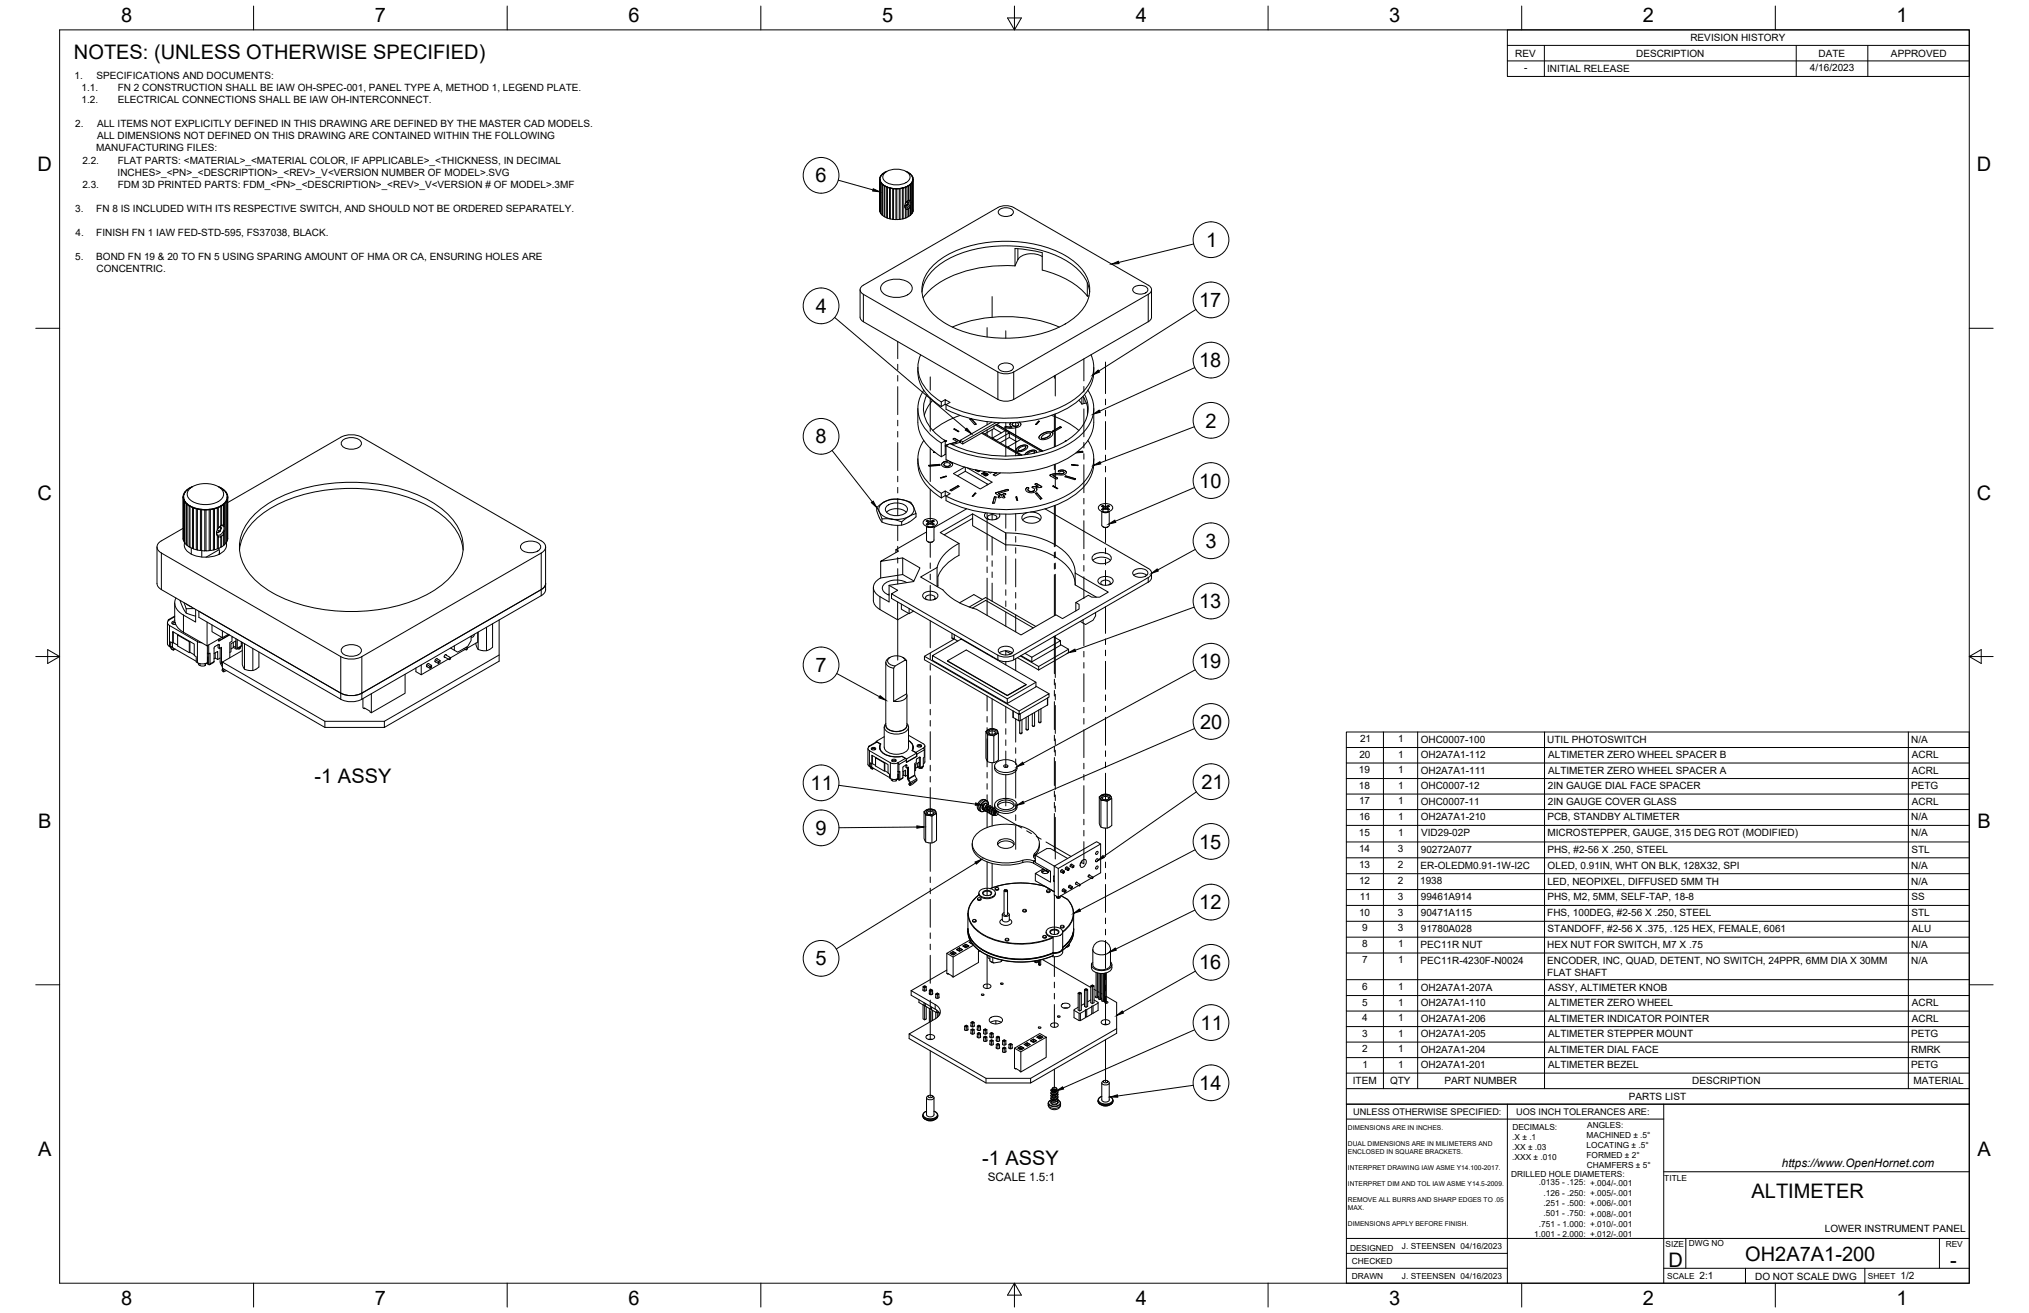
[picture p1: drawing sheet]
<svg xmlns="http://www.w3.org/2000/svg" width="864mm" height="559mm" viewBox="0 0 864 559" stroke-linecap="round" stroke-linejoin="round" font-family="sans-serif">
<defs><g id="words">
<g font-size="8.5">
<text x="51.6" y="9.4">8</text>
<text x="159.5" y="9.4">7</text>
<text x="267.5" y="9.4">6</text>
<text x="375.4" y="9.3">5</text>
<text x="483.4" y="9.4">4</text>
<text x="591.3" y="9.4">3</text>
<text x="699.3" y="9.4">2</text>
<text x="807.2" y="9.4">1</text>
<text x="31.5" y="25">NOTES: (UNLESS OTHERWISE SPECIFIED)</text>
<text x="16" y="72.9">D</text>
<text x="347.1" y="77.6">6</text>
<text x="841.4" y="72.9">D</text>
<text x="513.4" y="105.1">1</text>
<text x="510.4" y="130.7">17</text>
<text x="347.2" y="133.2">4</text>
<text x="510.4" y="156.3">18</text>
<text x="513.2" y="182">2</text>
<text x="347.1" y="188.7">8</text>
<text x="510.4" y="207.5">10</text>
<text x="16" y="212.6">C</text>
<text x="841.4" y="212.6">C</text>
<text x="513.1" y="233.2">3</text>
<text x="510.4" y="258.8">13</text>
<text x="347.1" y="286">7</text>
<text x="510.4" y="284.4">19</text>
<text x="510.8" y="310.1">20</text>
<text x="133.9" y="333">-1 ASSY</text>
<text x="511.3" y="335.7">21</text>
<text x="345" y="336.2">11</text>
<text x="16.2" y="352.3">B</text>
<text x="841.7" y="352.3">B</text>
<text x="347.1" y="355.3">9</text>
<text x="510.4" y="361.1">15</text>
<text x="510.5" y="387">12</text>
<text x="347.1" y="410.9">5</text>
<text x="510.4" y="412.6">16</text>
<text x="511" y="438.3">11</text>
<text x="510.4" y="463.9">14</text>
<text x="16.2" y="492">A</text>
<text x="418" y="495.9">-1 ASSY</text>
<text x="841.7" y="492">A</text>
<text x="745.5" y="510">ALTIMETER</text>
<text x="710.1" y="539.1">D</text>
<text x="742.8" y="536.7">OH2A7A1-200</text>
<text x="830.1" y="539.1">-</text>
<text x="51.6" y="555.5">8</text>
<text x="159.5" y="555.5">7</text>
<text x="267.5" y="555.5">6</text>
<text x="375.4" y="555.4">5</text>
<text x="483.4" y="555.5">4</text>
<text x="591.3" y="555.5">3</text>
<text x="699.3" y="555.5">2</text>
<text x="807.2" y="555.5">1</text>
</g>
<g font-size="5">
<text x="758.4" y="496.8">https://www.OpenHornet.com</text>
<text x="420.4" y="502.6">SCALE 1.5:1</text>
</g>
<g font-size="4.3">
<text x="719.5" y="17.6">REVISION HISTORY</text>
<text x="644.9" y="24.2">REV</text>
<text x="696.4" y="24.2">DESCRIPTION</text>
<text x="774" y="24.2">DATE</text>
<text x="804.9" y="24.2">APPROVED</text>
<text x="31.7" y="33.7">1.</text>
<text x="41.1" y="33.7">SPECIFICATIONS AND DOCUMENTS:</text>
<text x="648.7" y="30.2">-</text>
<text x="658.5" y="30.6">INITIAL RELEASE</text>
<text x="770.3" y="30.3">4/16/2023</text>
<text x="34.7" y="38.9">1.1.</text>
<text x="50.1" y="38.9">FN 2 CONSTRUCTION SHALL BE IAW OH-SPEC-001, PANEL TYPE A, METHOD 1, LEGEND PLATE.</text>
<text x="34.7" y="44">1.2.</text>
<text x="50.1" y="44">ELECTRICAL CONNECTIONS SHALL BE IAW OH-INTERCONNECT.</text>
<text x="32" y="54.2">2.</text>
<text x="41.3" y="54.2">ALL ITEMS NOT EXPLICITLY DEFINED IN THIS DRAWING ARE DEFINED BY THE MASTER CAD MODELS.</text>
<text x="41.3" y="59.3">ALL DIMENSIONS NOT DEFINED ON THIS DRAWING ARE CONTAINED WITHIN THE FOLLOWING</text>
<text x="41" y="64.5">MANUFACTURING FILES:</text>
<text x="35.1" y="69.6">2.2.</text>
<text x="50.1" y="69.6">FLAT PARTS: &lt;MATERIAL&gt;_&lt;MATERIAL COLOR, IF APPLICABLE&gt;_&lt;THICKNESS, IN DECIMAL</text>
<text x="50" y="74.7">INCHES&gt;_&lt;PN&gt;_&lt;DESCRIPTION&gt;_&lt;REV&gt;_V&lt;VERSION NUMBER OF MODEL&gt;.SVG</text>
<text x="35.1" y="79.9">2.3.</text>
<text x="50.1" y="79.9">FDM 3D PRINTED PARTS: FDM_&lt;PN&gt;_&lt;DESCRIPTION&gt;_&lt;REV&gt;_V&lt;VERSION # OF MODEL&gt;.3MF</text>
<text x="32" y="90.1">3.</text>
<text x="41" y="90.1">FN 8 IS INCLUDED WITH ITS RESPECTIVE SWITCH, AND SHOULD NOT BE ORDERED SEPARATELY.</text>
<text x="32.1" y="100.3">4.</text>
<text x="41" y="100.3">FINISH FN 1 IAW FED-STD-595, FS37038, BLACK.</text>
<text x="32" y="110.5">5.</text>
<text x="41" y="110.5">BOND FN 19 &amp; 20 TO FN 5 USING SPARING AMOUNT OF HMA OR CA, ENSURING HOLES ARE</text>
<text x="41.1" y="115.6">CONCENTRIC.</text>
<text x="578.9" y="315.8">21</text>
<text x="595.1" y="315.8">1</text>
<text x="604.7" y="316.1">OHC0007-100</text>
<text x="658.6" y="316.1">UTIL PHOTOSWITCH</text>
<text x="813.5" y="316.1">N/A</text>
<text x="578.6" y="322.5">20</text>
<text x="595.1" y="322.5">1</text>
<text x="604.7" y="322.7">OH2A7A1-112</text>
<text x="658.9" y="322.7">ALTIMETER ZERO WHEEL SPACER B</text>
<text x="813.8" y="322.7">ACRL</text>
<text x="578.4" y="329.1">19</text>
<text x="595.1" y="329.1">1</text>
<text x="604.7" y="329.4">OH2A7A1-111</text>
<text x="658.9" y="329.4">ALTIMETER ZERO WHEEL SPACER A</text>
<text x="813.8" y="329.4">ACRL</text>
<text x="578.4" y="335.7">18</text>
<text x="595.1" y="335.7">1</text>
<text x="604.7" y="336">OHC0007-12</text>
<text x="658.8" y="336">2IN GAUGE DIAL FACE SPACER</text>
<text x="813.4" y="336">PETG</text>
<text x="578.4" y="342.3">17</text>
<text x="595.1" y="342.3">1</text>
<text x="604.7" y="342.6">OHC0007-11</text>
<text x="658.8" y="342.6">2IN GAUGE COVER GLASS</text>
<text x="813.8" y="342.6">ACRL</text>
<text x="578.4" y="348.9">16</text>
<text x="595.1" y="348.9">1</text>
<text x="604.7" y="349.2">OH2A7A1-210</text>
<text x="658.6" y="349.2">PCB, STANDBY ALTIMETER</text>
<text x="813.5" y="349.2">N/A</text>
<text x="578.4" y="355.6">15</text>
<text x="595.1" y="355.6">1</text>
<text x="604.9" y="355.9">VID29-02P</text>
<text x="658.6" y="355.9">MICROSTEPPER, GAUGE, 315 DEG ROT (MODIFIED)</text>
<text x="813.5" y="355.9">N/A</text>
<text x="578.4" y="362.7">14</text>
<text x="594.9" y="362.7">3</text>
<text x="604.7" y="362.9">90272A077</text>
<text x="658.6" y="363">PHS, #2-56 X .250, STEEL</text>
<text x="813.6" y="363">STL</text>
<text x="578.4" y="369.4">13</text>
<text x="595" y="369.4">2</text>
<text x="604.6" y="369.7">ER-OLEDM0.91-1W-I2C</text>
<text x="658.7" y="369.7">OLED, 0.91IN, WHT ON BLK, 128X32, SPI</text>
<text x="813.5" y="369.7">N/A</text>
<text x="578.4" y="376.2">12</text>
<text x="595" y="376.2">2</text>
<text x="604.5" y="376.4">1938</text>
<text x="658.6" y="376.5">LED, NEOPIXEL, DIFFUSED 5MM TH</text>
<text x="813.5" y="376.5">N/A</text>
<text x="578.7" y="382.9">11</text>
<text x="594.9" y="382.9">3</text>
<text x="604.7" y="383.2">99461A914</text>
<text x="658.6" y="383.2">PHS, M2, 5MM, SELF-TAP, 18-8</text>
<text x="813.6" y="383.2">SS</text>
<text x="578.4" y="389.7">10</text>
<text x="594.9" y="389.7">3</text>
<text x="604.7" y="389.9">90471A115</text>
<text x="658.6" y="390">FHS, 100DEG, #2-56 X .250, STEEL</text>
<text x="813.6" y="390">STL</text>
<text x="579.8" y="396.4">9</text>
<text x="594.9" y="396.4">3</text>
<text x="604.7" y="396.7">91780A028</text>
<text x="658.7" y="396.7">STANDOFF, #2-56 X .375, .125 HEX, FEMALE, 6061</text>
<text x="813.8" y="396.7">ALU</text>
<text x="579.8" y="403.2">8</text>
<text x="595.1" y="403.2">1</text>
<text x="604.6" y="403.5">PEC11R NUT</text>
<text x="658.6" y="403.5">HEX NUT FOR SWITCH, M7 X .75</text>
<text x="813.5" y="403.5">N/A</text>
<text x="579.8" y="409.9">7</text>
<text x="595.1" y="409.9">1</text>
<text x="604.6" y="410.2">PEC11R-4230F-N0024</text>
<text x="658.6" y="410.2">ENCODER, INC, QUAD, DETENT, NO SWITCH, 24PPR, 6MM DIA X 30MM</text>
<text x="813.5" y="410.2">N/A</text>
<text x="658.6" y="415.4">FLAT SHAFT</text>
<text x="579.8" y="421.3">6</text>
<text x="595.1" y="421.3">1</text>
<text x="604.7" y="421.6">OH2A7A1-207A</text>
<text x="658.9" y="421.6">ASSY, ALTIMETER KNOB</text>
<text x="579.8" y="428">5</text>
<text x="595.1" y="428">1</text>
<text x="604.7" y="428.3">OH2A7A1-110</text>
<text x="658.9" y="428.3">ALTIMETER ZERO WHEEL</text>
<text x="813.8" y="428.3">ACRL</text>
<text x="579.8" y="434.6">4</text>
<text x="595.1" y="434.6">1</text>
<text x="604.7" y="434.9">OH2A7A1-206</text>
<text x="658.9" y="434.9">ALTIMETER INDICATOR POINTER</text>
<text x="813.8" y="434.9">ACRL</text>
<text x="579.8" y="441.2">3</text>
<text x="595.1" y="441.2">1</text>
<text x="604.7" y="441.5">OH2A7A1-205</text>
<text x="658.9" y="441.5">ALTIMETER STEPPER MOUNT</text>
<text x="813.4" y="441.5">PETG</text>
<text x="579.8" y="447.8">2</text>
<text x="595.1" y="447.8">1</text>
<text x="604.7" y="448.1">OH2A7A1-204</text>
<text x="658.9" y="448.1">ALTIMETER DIAL FACE</text>
<text x="813.4" y="448.1">RMRK</text>
<text x="579.9" y="454.4">1</text>
<text x="595.1" y="454.4">1</text>
<text x="604.7" y="454.7">OH2A7A1-201</text>
<text x="658.9" y="454.7">ALTIMETER BEZEL</text>
<text x="813.4" y="454.7">PETG</text>
<text x="575.8" y="461.5">ITEM</text>
<text x="591.7" y="461.4">QTY</text>
<text x="614.8" y="461.5">PART NUMBER</text>
<text x="720.3" y="461.5">DESCRIPTION</text>
<text x="814.5" y="461.5">MATERIAL</text>
<text x="693.3" y="468.1">PARTS LIST</text>
<text x="776.8" y="524.4">LOWER INSTRUMENT PANEL</text>
<text x="723.4" y="544.5">2:1</text>
<text x="747" y="544.7">DO NOT SCALE DWG</text>
<text x="809" y="544.5">1/2</text>
</g>
<g font-size="3.9">
<text x="576" y="474.6">UNLESS OTHERWISE SPECIFIED:</text>
<text x="645.3" y="474.7">UOS INCH TOLERANCES ARE:</text>
</g>
<g font-size="3.5">
<text x="643.7" y="485">.X ± .1</text>
<text x="643.7" y="480.8">DECIMALS:</text>
<text x="675.3" y="484.3">MACHINED ± .5°</text>
<text x="675.6" y="480">ANGLES:</text>
<text x="643.7" y="489.3">.XX ± .03</text>
<text x="675.3" y="488.6">LOCATING ± .5°</text>
<text x="643.7" y="493.5">.XXX ± .010</text>
<text x="675.3" y="492.8">FORMED ± 2°</text>
<text x="675.4" y="497.1">CHAMFERS ± 5°</text>
<text x="643.2" y="501.1">DRILLED HOLE DIAMETERS:</text>
<text x="708.4" y="502.7">TITLE</text>
<text x="655" y="504.4">.0135 - .125: +.004/-.001</text>
<text x="657" y="508.8">.126 - .250: +.005/-.001</text>
<text x="657" y="513.2">.251 - .500: +.006/-.001</text>
<text x="657" y="517.7">.501 - .750: +.008/-.001</text>
<text x="653.1" y="526.5">1.001 - 2.000: +.012/-.001</text>
<text x="655" y="522.1">.751 - 1.000: +.010/-.001</text>
<text x="574.6" y="532.3">DESIGNED</text>
<text x="596.7" y="531.6">J. STEENSEN 04/16/2023</text>
<text x="708.9" y="530.9">SIZE</text>
<text x="718.9" y="530.5">DWG NO</text>
<text x="828.2" y="530.9">REV</text>
<text x="575.4" y="537.9">CHECKED</text>
<text x="575.4" y="544.3">DRAWN</text>
<text x="596.7" y="544.3">J. STEENSEN 04/16/2023</text>
<text x="709.6" y="544.2">SCALE</text>
<text x="795" y="544.2">SHEET</text>
</g>
<g font-size="2.8">
<text x="573.7" y="480.9">DIMENSIONS ARE IN INCHES.</text>
<text x="573.7" y="487.7">DUAL DIMENSIONS ARE IN MILIMETERS AND</text>
<text x="573.7" y="491.1">ENCLOSED IN SQUARE BRACKETS.</text>
<text x="573.7" y="497.9">INTERPRET DRAWING IAW ASME Y14.100-2017.</text>
<text x="573.7" y="504.7">INTERPRET DIM AND TOL IAW ASME Y14.5-2009.</text>
<text x="573.7" y="511.6">REMOVE ALL BURRS AND SHARP EDGES TO .05</text>
<text x="573.7" y="514.9">MAX.</text>
<text x="573.7" y="521.8">DIMENSIONS APPLY BEFORE FINISH.</text>
</g>
</g></defs>
<!-- layer: Visible -->
<g fill="none" stroke="#000" stroke-width=".43">
<path d="M374.4 76.4l.1 13.6M374.5 77l.2 .1M374.5 75.6l-.1 .6M374.5 77.2l.1 13 .4 .6M374.5 75.4v.2M374.6 76.3h.1M374.6 77.2l.3 .6M374.6 76.3l-.2 .1M374.6 76.3l-.2-.1v13.3M374.6 76.3l.1 .8M374.7 75.5l-.2 .1M374.7 77.1l1.1 1.4"/>
<path d="M374.7 77.1l-.1 .1M374.8 77.8v13M374.9 77.8l.1 .2M375 78v13l.5 .5M375 74.6v.2M375 78l.5 .5M375 74.6l.1 .1M375.1 74.8l-.4 .7M375.5 78.5v13M375.5 78.5h.3M375.7 74.1l-.7 .5M375.7 78.7v13l.7 .5"/>
<path d="M375.7 73.9v.2M375.7 73.9l.1 .1M375.8 78.5l.8 .6M375.8 78.5l.6 .6M376.3 79.1h.3M376.3 79.1v13.1M376.5 73.5l-.8 .4M376.6 79.3v13l.8 .4M376.6 73.3v.1M376.6 79.1l1.1 .5M376.6 73.4a3 3 0 0 0-2 2.9 3 3 0 0 0 2 2.8 10 10 0 0 0 11.3-1.2 2.86 2.86 0 0 0-1.4-4.5M376.6 79.1v.2"/>
<path d="M376.6 73.3l.8-.3-.8 .4M376.6 79.3l.8 .4M376.6 73.3l.1 .1M376.8 73.4a8.3 8.3 0 0 1 10 .5 2.69 2.69 0 0 1-2 4.2 7.8 7.8 0 0 1-8.9-1.9 2.23 2.23 0 0 1 .9-2.8zM377.4 79.7v13M377.7 79.6v.2M377.7 79.6l-.3 .1M377.7 79.6l1.2 .4M377.7 79.8v13l.9 .3M377.7 79.8l1.2 .2M378.9 80l1.1 .3M384.2 80l-1.3 .2"/>
<path d="M385.3 79.8v7M385.3 79.8l-1.1 .2M385.4 79.6l.3 .1M385.4 79.6l-.1 .2M385.4 79.6l-1.2 .4M386.4 73.3v.1M386.4 79.1v.2M386.4 79.3v6.2l-.7 .7v-6.5M386.5 79.3l-.8 .4M386.5 73.3l-.9-.3 .8 .4M386.5 79.1l-1.1 .5M386.5 73.5l.9 .4"/>
<path d="M386.7 79.1v6.2l-.3 .1h.4a1.51 1.51 0 0 1-.2 2.7l-1 .4-.5-.8M386.7 79.1h-.3M387.3 78.5l-.6 .6M387.3 78.5l-.8 .6M387.3 73.9v.2M387.4 73.9l-.1 .1M387.4 74.1l.7 .5M387.6 78.5l-.1 7-.2-.1v-6.7M387.6 78.5h-.3M388 74.8l.3 .7M388 78l.1 13-.5 .5M388 74.6v.2"/>
<path d="M388.1 74.6l-.2 .1M388.1 78l-.5 .5M388.2 77.8v13M388.2 77.8l-.1 .2M388.3 77.1l.2 .1M388.4 77.1l-1.1 1.4M388.4 75.5l.2 .1M388.5 76.3l.1 13.7M388.5 76.3h.1M388.5 77.2v13l-.4 .6M388.5 76.3l-.1 .8M388.5 75.4v.2"/>
<path d="M388.5 77.2l-.3 .6M388.6 75.6l.1 .6M388.6 77l-.3 .1M388.7 76.2l-.1 13.8M388.7 76.2l-.2 .1M374.4 89.4l.1 .6M374.5 90h.1M375.5 91.5h.2M376.3 92.2h.3M377.4 92.7h.3M378.6 93.1h.4M378.6 80.1v13"/>
<path d="M378.9 80l1.3 .2M379 80.2v13M379 93.2l1 .1M379.9 80.3v13.1M379.9 93.4h.4M380.2 80.2l.1 .2M380.2 80.2l-.3 .1M380.2 80.2l1.3 .1M380.3 80.4v13h1M380.3 80.4h1M381.3 93.5h.4M381.3 80.4v13.1"/>
<path d="M381.5 80.3l.2 .1M381.5 80.3l-.2 .1M381.7 80.4h1v13h-1zM382.9 80.2l-1.4 .1M382.9 80.2l-.2 .2M383.1 80.3v13.1M384.1 80.2v13M384.1 93.2l-1.4 .2M384.4 80.1v13M384.5 93.1h-.4M385.1 87.4l.3 .3M385.1 87.5l.3 .1"/>
<path d="M385.3 86.8l-.2 .9 .2 .9v4.2l-.9 .3M385.3 88.6l.4 .3M385.3 86.7l.9 .5M385.4 86.5l-.1 .2M385.7 86.2l-.4 .5M385.7 88.9h.7v3.4l-.7 .4zM385.7 92.7h-.4M386 85.9l.5 .3M386.2 85.7l.3 .5zM386.2 87.2l-.8 .5M386.2 87.2l-.8 .4M386.5 86.2l-.3 1"/>
<path d="M386.6 86.2l-.4 1M386.7 88.8l-.3-.2v.3M386.7 92.2h-.3M387.3 87.9v3.8l-.6 .5v-3.4zM387.3 85.3h-.6M387.6 85.5v6M387.6 87.4l-.3 .1v.4M387.6 91.5h-.2M388.6 90h-.1M425.3 89.3a4.2 4.2 0 0 1 6 .8 2.82 2.82 0 0 1-3.5 2 2.14 2.14 0 0 1-2.8-2.4zM397.7 112.5a46.3 46.3 0 0 1 31.6-9.8 45.5 45.5 0 0 1 29.2 9.8 13.7 13.7 0 0 1 0 21.7 46.3 46.3 0 0 1-31.6 9.7 45.5 45.5 0 0 1-29.2-9.7 13.7 13.7 0 0 1 0-21.7zM432 113.2v-7.4l6.5 .7 5.1 1.1v7.4a35.5 35.5 0 0 1 19.2 11"/>
<path d="M432 113.1a53.4 53.4 0 0 0-34.5 8.9l-2.5 2.2-2.1 2.5M433.2 110.5l-1.2 2.7M443.6 109.2a8.6 8.6 0 0 0-10.1 .9l-.3 .4M366.1 135l.5 1.2 .9 .7 57.2 33.1M366.1 123.3v11.7M366.9 121.8l57.8-33.5a7.4 7.4 0 0 1 6.8 0l57.2 33.1a2.04 2.04 0 0 1 1.4 1.9 2.04 2.04 0 0 1-1.4 1.9l-57.2 33.1a7.6 7.6 0 0 1-6.8 0l-57.2-33.1a1.99 1.99 0 0 1-.6-3.4zM376 120.5a9.7 9.7 0 0 1 11.7 .6 3.1 3.1 0 0 1-2.2 4.8 9.7 9.7 0 0 1-10.1-1.6 2.6 2.6 0 0 1 .6-3.8zM392.4 124.3a18.3 18.3 0 0 1 10.2-13.5 55.6 55.6 0 0 1 51.1 0 18.3 18.3 0 0 1 10.1 13.5M405.3 139.2a60.3 60.3 0 0 1 45.6 0M462.8 120.4v5.6M463.5 125.9l-.7 .1M482.6 122.3a4.2 4.2 0 0 1 6 .8 2.82 2.82 0 0 1-3.6 2.1 2.14 2.14 0 0 1-2.7-2.5z"/>
<path d="M490.1 123.3v11.7M490.1 135l-.5 1.2-.9 .7-57.2 33.1M390.7 156.4a17.2 17.2 0 0 0 8.6 15.7l1.3 .9M391.9 151a14.2 14.2 0 0 0 4.5 16.8l4.2 3.3M425.3 155.4a4.2 4.2 0 0 1 6 .7 2.82 2.82 0 0 1-3.5 2.1 2.14 2.14 0 0 1-2.8-2.5zM464.4 151a14.3 14.3 0 0 1-4.5 16.8 47.1 47.1 0 0 1-30.1 10.2 55.5 55.5 0 0 1-27.5-6M465.5 156.4a17.3 17.3 0 0 1-8.9 16 56.4 56.4 0 0 1-38.9 6.7 49.7 49.7 0 0 1-15-4.9v-2l1.6-.9-2-1.2v1.9l-1.7 1M390.7 173.9v5.8a18.2 18.2 0 0 0 9.9 14.7M393.2 166.1a14 14 0 0 0 2.9 19l4.5 3.4M394.6 167.9a13.1 13.1 0 0 0 3.6 16.5l4.1 3.2M397 170.3a15.4 15.4 0 0 0-3.6 6.5M402.3 170.1l-1.7 1v1.9"/>
<path d="M408.7 176.8l-6.5 2.8-5.2 3.6M412.8 178.4l.6-.2 2.1 2.4M413.2 178.1l-.5 .2 2.2 2.4 .6-.1-2-2.4M422.1 179.7l-13.4 7.7 1.1 .6 14.2-8.2M424.7 170a7.5 7.5 0 0 0 6.8 0M425.5 179.9l-15.7 9.1-1.1-.7v-.9M430.3 179.9l-.5 .7M433.7 179.7l.8 1M433.9 179.7l.6 1.1-1 1-3.1 .5-2.6-.4 .3-.4 2.7 .2-.9-.8 .3-1M442.1 179.2l.3 .1-1.2 1.4-.4-.1zM442.1 179.2l.2 .2M442.1 179.3l-1.2 1.3"/>
<path d="M447.5 176.8l6.5 2.8 5.2 3.6M459.2 170.3l1.3 1.6M460.5 169.2v2.8M460.9 168.7l2 4.5M461.6 167.9a13.3 13.3 0 0 1-4 16.9 45.5 45.5 0 0 1-29.5 9.3 52.1 52.1 0 0 1-23.8-5.3l-1.6 .9v5.9a58.7 58.7 0 0 0 52.3-.8 18.5 18.5 0 0 0 10.5-15.1v-5.8M462.3 171.5l-1.8 .5M462.9 173.2v3.3M463 166.1a14 14 0 0 1-2.9 19 47 47 0 0 1-30.3 10.4 56.2 56.2 0 0 1-27.1-5.8M145.9 187.3a5.8 5.8 0 0 1 7.9 .9 2.94 2.94 0 0 1-3.4 3 4.4 4.4 0 0 1-5.2-2.5zM154 186.1l76.4 44.1a2.74 2.74 0 0 1 1.8 2.6 2.74 2.74 0 0 1-1.8 2.6l-76.4 44M154 186.1a9.9 9.9 0 0 0-9 0l-48.1 27.8M390.7 195.3a17.2 17.2 0 0 0 8.6 15.7l1.3 .9"/>
<path d="M393.2 187.5a14 14 0 0 0 2.9 19l4.5 3.4M395.3 198l4.7-.4 .1 .4-4.7 .5zM397.8 192.4l-.5 .2h.8M397.9 192.5l-.6 .1M400 197.6l.1 .4M400 197.7l-4.7 .4M400.6 188.6l1.7-1v5.8l-1.7 1zM401.8 196.6l-1.1 1.2M401.8 197.7l.2 .5M401.8 196.7h.1M401.9 187.3l1 .3-.6 .3M402 198.1l.8 .4"/>
<path d="M402 198.1l-.2-.6 .7-.5 1-.1 .9 .5-.1 .7-1.5 .3M402.1 187.5l.8 .2M402.3 190h.4M403.6 196l-1.8 .6M403.7 196.1l-1.9 .5M403.8 189.1l-1.5 .5 1.2-.3M404.3 196.5h.1M404.3 196.5l1 .7M404.5 197.7l-.3 .5-.7 .3-1.5-.4M404.5 196.5l.8 .7 .1 .7-.7 .8-1.2 .3-1.8-.2-.8-.7v-.8l.9-.7M405.3 197.3l.1 .4M405.9 182.6l.3-.1 1.9 1.1-.2 .1z"/>
<path d="M406.2 182.5l-.2 .2M406.2 182.6l1.9 1M406.5 186.6l-.8 .3M406.5 186.7l2.1 1.2M407.4 188l-2.8 .9M408.6 187.9l.1 .1M408.7 187.9l-2.7-1.3-.3 .3 1.7 1.1-2.9 .8M408.7 188.2l-3.4 1.1M409.8 188v1M410.6 198.8l-4.8 2.7 11.4 6.6 5.1-2.9-10.5-6M410.9 198.9v1.7M417.8 184.3l16.4 9.5"/>
<path d="M418.2 184.1l4.2 2.4M422.3 186.5h.1M422.4 186.4l5.5-3.1 1.7 .9-5.5 3.2zM422.4 186.4l1.7 1.1M423.1 181.3v1.1M423.7 180.9l4.1 2.4M424.1 187.5l10.7 6.2M424.1 187.4v.1M424.2 180.7l19.7 11.2M426.2 184.2l-3.1-1.8-4 2.3M427.8 181.8l-.1 .1M428.2 181.5l-.4 .2"/>
<path d="M428.3 181.5l-.1 .1M428.3 181.7h1.5M428.9 190.2v.1M429.6 184.2v2M429.6 184.3l4.8 2.8M430.8 181.7l-1 .1M430.8 180.6l.4 .7 .9 .2 1-.2 .4-.6M431.2 181.2l.5 .3M432.8 188l-3.2-1.8-3.9 2.2M432.8 190.8l1.2-.9 1.8-.5 1.2 .1 .4 .6-.8 1.2-2.1 .9-1.8-.3-.2-.5zM433.1 181.2l.4-.4v-.5l-1.4-.5-1.2 .6 .3 .9M433.1 181.3l-1.4 .1"/>
<path d="M433.5 180.6v.1M434.1 191.7l2-.8 .5-.5-.1-.5-1.4 .1-1.2 .7-.6 .8 .8 .3M436.6 190.2l-.3 .7-1.3 .7-1.3 .3-.4-.4M437 189.6l-1.1-.2-1.5 .4-1.2 .7-.7 1M437 189.7l.4 .5M440 192.9l.3-.7-.9-.2-1.3 .6-.9 .8M440.3 192.3l-.2 .6M440.8 191.7l-1.3-.1-1.4 .4-1.1 .6-.8 1 1.2-1.3 1.9-.7 1.5 .1 .4 .5-.1 .5M440.8 191.8l.4 .5M442.8 185.1l1.6-.9 1.8-.5 1.3 .2 .6 .6-.9 1.5-2.9 1.1-1.3-.1-.7-.5v-.7zM443.3 192.1l-8.9-5.1-5.5 3.2 6.1 3.5M444.2 186.5l2.2-.8 .6-.7v-.6h-1.3l-1.8 .8-.7 1.1 1 .3"/>
<path d="M447.1 184.7l-.4 .8-1.6 .9-1.5 .3-.4-.5M447.7 184l-1.4-.2-1.8 .4-1.7 1-.6 1M447.7 184l.4 .6M447.9 183.5l3.4-1.9 .5 .3-3.3 1.9zM451.3 181.6l.4 .3M451.3 181.7l-3.3 1.9M454 187.5l-.7 .2h.4M456.2 197.7l2.7 .3-2.8-.1zM456.2 197.7l2.7 .4M456.2 197.8l-.1 .1M458.6 192.3l2.2-.3 .1 .5-3 .3M460.8 192l.1 .5"/>
<path d="M460.8 192.2l-2.4 .2M463 187.5a14 14 0 0 1-2.9 19 47 47 0 0 1-30.3 10.4 55.3 55.3 0 0 1-27.5-6l-1.7 1M465.5 195.3a17.3 17.3 0 0 1-8.9 15.9 56.4 56.4 0 0 1-38.9 6.8 49.3 49.3 0 0 1-15-4.9v-2l1.6-1-2-1.1v1.9M77.9 211.4l.1 18.5M77.9 211.4l.3 .2-.3 .1 .1 .8M78 212.5v17.4M78 212.5l.4 .1M78.1 212.8v17.4l.4 .7M78.1 210.4v.2M78.1 212.8l.4 .7M78.1 211.6l.2 1M78.1 211.5v.1"/>
<path d="M78.1 210.4l.3 .1M78.3 210.6h-.3l-.1 .8M78.3 212.6l1.4 1.9M78.4 212.6l-.3 .2M78.5 213.5l.4 .1-.2 .2M78.5 213.5v17.4M78.7 213.8v17.4l.7 .7M78.7 209.3v.3M78.7 213.8l.7 .7M78.7 209.3l.2 .1M78.8 209.6l-.7 .7M79.4 214.5v17.4"/>
<path d="M79.4 214.5h.3M79.6 208.6l-.9 .7M79.6 214.7l1.3 .6M79.7 214.5l1.2 .8M79.7 214.5v17.6M79.8 208.5l-.1 .1M80.5 208.3a11 11 0 0 1 13.9 0 3.2 3.2 0 0 1-1.5 5.1 11.4 11.4 0 0 1-12.4-1.1 2.86 2.86 0 0 1 0-4zM80.5 215.3v17.4M80.7 207.8l-1.1 .6M80.9 215.6v17.3l1 .5M80.9 207.6v.2M80.9 215.3l1.4 .7"/>
<path d="M80.9 207.7a4 4 0 0 0-2.7 3.8 4 4 0 0 0 2.7 3.8 13.7 13.7 0 0 0 14.7-1.3 3.8 3.8 0 0 0-1.6-6.3M80.9 215.5l1.4 .5M80.9 215.3v.2M80.9 207.6l.1 .1M81.9 216.1v17.3M81.9 207.1h.1M81.9 207.1l-1 .5M81.9 207.1l-1 .7M82.3 216l1.6 .5M82.3 216l.1 .2M82.3 216.2v17.4l1.2 .4M82.3 216.2l1.6 .3"/>
<path d="M83.5 216.6v17.4M83.9 216.5l3.5 .4 3.6-.4M83.9 216.5l1.4 .4M84 216.7v17.4l1.3 .2M85.8 217v17.4M87.2 217.1v17.3M87.2 217.1h.5M87.2 217l-1.9-.1v17.4M87.7 217.1v17.3M89 217v17.4h-1.3M89 217h-1.3M89.6 216.9l-.6 .1"/>
<path d="M90.8 216.7v17.4l-1.3 .2v-17.4M91 216.5l-1.5 .4M91.3 216.6v17.4M92.5 216.2v9.3l-.4 1.2 .4 1.3v5.6l-1.2 .4M92.5 216.2l-1.5 .3M92.6 216l-.1 .2M92.6 216l-1.6 .5M92.9 207.1l1.1 .7M92.9 207.1l1.1 .5M92.9 207.1h.1M94 207.6l-.1 .1M94 215.3v.2"/>
<path d="M94 215.6v8.2l-1.1 1v-8.7M94 207.6v.2M94 215.5l-1.4 .5M94 215.3l-1.4 .7M94.1 207.8l1.1 .6M94.3 215.3v8.3l-.3 .2a1.11 1.11 0 0 1 1.2 .3 1.11 1.11 0 0 1 .1 1.4 2.34 2.34 0 0 1-2.8 2.1l-.3-.8M94.3 215.3h-.3M95.1 214.5l.1 .2M95.1 214.5l-1.1 .8M95.2 208.4l.9 .9M95.2 208.4l-.1 .1M95.2 214.7l-.9 .6"/>
<path d="M95.5 214.5l-.1 9.4-.3-.2 .1-9M95.5 214.5h-.4M96.1 209.6l.6 .7M96.1 213.8v17.4l-.6 .7M96.1 209.3v.3M96.1 209.3l-.1 .1M96.1 213.8l-.6 .7M96.3 213.5v17.4M96.3 213.5l-.3 .1 .1 .2M96.5 212.6l.2 .2M96.5 212.6l-1.4 1.9M96.5 210.6h.3l.2 .8"/>
<path d="M96.7 211.6l.3 .1-.2 .8M96.7 211.5v.1M96.7 210.4l-.2 .1M96.7 212.8v17.4l-.4 .7M96.7 211.6l-.2 1M96.7 210.4v.2M96.7 212.8l-.4 .7M96.8 212.5l-.3 .1M96.8 212.5v17.4M96.9 211.4l-.1 18.5M97 211.4l-.3 .2M108.1 219.2a54 54 0 0 1 32.3-13.4 70.8 70.8 0 0 1 45 8.9 22.8 22.8 0 0 1 11.8 18.1 21.3 21.3 0 0 1-9.7 16.6 65.5 65.5 0 0 1-41 10.8 60.7 60.7 0 0 1-36.8-12.3 18.7 18.7 0 0 1-6.9-20.4 21.6 21.6 0 0 1 5.3-8.3z"/>
<path d="M373.1 216l1.9 3.8a1 1 0 0 0 .5 .9 1 1 0 0 0 1 .1l3.1 .1M373.1 216v1.4l1.4 3.5a3.3 3.3 0 0 0 3.3 2.1l3.8 .6 2.2-.1 1.4-.4 2.4-1.3 2.3-1.8v-1.4M376.2 213.7l-3.1 2.3M376.2 213.7a3.2 3.2 0 0 0-2.2 3.1 3.2 3.2 0 0 0 2.2 3l3.4 1.1M377.3 218a6.7 6.7 0 0 1 8.4 0M377.6 215.3a6.6 6.6 0 0 1 8.3 .4 2.48 2.48 0 0 1-2.4 3.5 5.8 5.8 0 0 1-6.6-1.9 1.85 1.85 0 0 1 .7-2zM383.5 212.6l1.5 .3a3.7 3.7 0 0 1 3.3 1.8l.5 .9M383.5 212.6l-4.2-.1-3.1 1.2M383.5 212.6a6.9 6.9 0 0 1 5.3 3M383.5 212.6a11.7 11.7 0 0 0-7.3 1.1M388.8 215.6l.7 1.9a.72 .72 0 0 1 .3 .9 .72 .72 0 0 1-.7 .4l-2.3 1-2 1.5a1.38 1.38 0 0 1-2.1 .4l-3.1-.8M388.8 215.6a3.8 3.8 0 0 1-3.3 4.8l-3.3 .7-2.6-.2"/>
<path d="M400.3 203.3l2.4-.7 .2 .2-2.5 .7zM402.3 209l-1.7 1v1.9M402.7 202.6l.1 .2M402.7 202.7l-2.4 .7M404.4 208.6l3.3-1.9 .6 .3-3.4 2zM407.7 206.7l.5 .4M407.7 206.8l-3.2 1.9M410.9 200.6l9.7 5.6M410.9 200.6l-3.4 1.9M411.4 216.6l-13.9 8M414 218.7v5.1l14.1 8.1M415 209.8l.4 .1-1.3 1.4-.3-.1z"/>
<path d="M415 209.8l.3 .2M415 209.9l-1.1 1.3M415.2 200.1h.4M415.2 200.2h.1M415.3 200l-.1 .1M415.4 200l-.2 .1M415.9 200.1l-.3 .3 .6-.2M416 200.2l-.4 .1M416.6 200.3h.2M417 200.3l-.4 .2M417.2 200.4l-.9 .4 .1-.6-.2 .5M417.9 201.6l1.1-.6 .2 .1-.4 .2 .4 .3 .6-.2-1.1 .7 .3-.4-.5-.3z"/>
<path d="M418.8 201.3l.4 .3M418.9 201l.2 .1M418.9 201.1l-1 .5M419 201.7l-.5 .3M419.1 202.2v.1M419.1 202.1l.9-.4 .6 .2-1.1 .1-.1 .4 .4-.4 .4 .2-.4 .3h-.6zM419.4 202.3l.3 .1M419.6 201.3l-.4 .4M419.6 201.4l.2 .1M419.6 218.3a1.62 1.62 0 0 0-.4 1.8 1.62 1.62 0 0 0 1.7 1 4 4 0 0 0 4.6-1.5l-.1-.8M419.7 202.4h.1M419.8 202.2l-.1 .2"/>
<path d="M419.9 202.1l-.2 .1M419.9 202.1h.1M419.9 202.2h.2M420.1 202.3h.1M420.2 201.7l-1.1 .5M420.2 201.8l.4 .2M420.2 202v.1M420.3 202.1h.1M420.3 201.9v.1M420.7 200.9l.8 .5 .6-.4M423.3 211.4l.7 .1-.7 2.7-.8-.1zM423.3 211.4l.7 .2"/>
<path d="M423.3 211.5l-.7 2.6M423.7 209.8l4.8-1.5 .7 .3-4.2 1.4 1.2 .7 1.2-.7 .6 .1v.3l-1.1 .7 .8 .5-.3 .3-1.2-.4-.7 .4-.6-.1v-.3l.6-.4zM424 209.8l-.3 .2M424.2 201.2l-1.5 .9 .9 .5 2.2-1.3M424.3 201.2l-1.5 .9M425 211.4l-.2 .2M425 210l1.2 .7M425.5 211.1l-.5 .4M426.9 211.1l.6 .4M427.2 210.1l-1 .7M427.2 210.2l.9 .1M427.5 211.5l.2 .2"/>
<path d="M429.2 208.6l-.7-.3-4.5 1.4M432.4 211.5l.3-.1 .5 1.6h-.4zM432.7 211.4l.4 1.6M432.7 211.5l-.3 .1M436.8 207.7l.9-.2 .2 .3-.3 .9 1.5 .5 1.2-.7-.2-.6-.8-.4 .1-.3 2.4-.2-1.2-.8 .1-.3 .5-.1 2.2 1.3-.4 .4-2.1 .1 .4 .7-.2 .7-1.8 .7-1.5-.1-.9-.5-.3-.6zM437 207.6l-.4 .8M437.1 207.5l-.1 .2M437.5 208.4l.2 .4 .6 .3M437.7 207.5l-.6 .1M437.7 207.6l.2 .1M437.9 207.8h.1M438.6 217.9a3.9 3.9 0 0 1 4.5 2.5 4.7 4.7 0 0 1-6 2 2.01 2.01 0 0 1-2-1.3 2.01 2.01 0 0 1 .8-2.3l1.4-.6"/>
<path d="M439.4 207.2v.1M439.5 209.1l-1.2 .1M439.7 209l-.2 .2M439.7 207.1l-.4 .3M440.2 208.8l-.5 .3M440.3 208.4l-.1 .3M440.6 210l.7-.2 2.2 2.4-.7 .2zM440.7 205.9l-.2 .2M440.9 207.6l.4 .8M441.3 209.8l-.6 .2M441.3 209.9l2.1 2.3M441.4 205.9l-.7 .1"/>
<path d="M441.4 206l1.9 1M441.8 207l-2.1 .2M443.3 207.1l.1 .1M444.8 216.6l43.9 25.3a2.05 2.05 0 0 1 1.4 2 2.05 2.05 0 0 1-1.4 1.9l-57.2 33.1a7.6 7.6 0 0 1-6.8 0l-45.2-26.2 2.6-1.5-3.7-2.1M446.9 202.2l2.2-.7 3.7-.1 .1-.4-.5-.4-1.3 .3-.7-.3 1.3-.6 1.5 .2 .7 .8-.2 .5-.9 .6-4.6 .2 1.8 1.1-.3 .5zM447 202.2l-.1 .1M447.4 201.9l-.4 .2M448.1 206.9l.2-.1 2 1.1-.3 .1zM448.2 202.3l1.8 1.1M448.3 206.8l1.9 1.1M448.3 206.9l-.2 .1M450 203.5l.1 .1"/>
<path d="M450.9 200.2l-.5 .4M450.9 200.3l1.5-.2 1.3 .5M452.9 201.1l-.7 .6-2.5-.1-2.3 .4M453.6 202.5l4.2 1.3-.3 .4-4.3-1.3zM453.6 202.5l-.3 .4M453.6 202.6l4.2 1.2M453.7 200.7l.2 .4M467.9 215.2a4.1 4.1 0 0 1 5.6 .4 2.49 2.49 0 0 1-3.3 2.3l-1.3-.3a1.46 1.46 0 0 1-1.3-.8 1.46 1.46 0 0 1 .3-1.6zM469.1 217.7a2.33 2.33 0 0 0 2.9 0M469.4 217.9v.1M469.4 216.5v.6M469.4 215.1l-.6 .4 .8 .6-.8 .7 .6 .3a2.06 2.06 0 0 1 2.5-.1l.4-.2-.9-.7 .8-.6-.5-.4"/>
<path d="M469.4 215.1l1.1 .5 .6-.1M469.4 215.1v.2M469.4 217.9l1.4 .3 .9-.3M469.4 215.4l-.4 .2M469.6 216.1l.1 .8M470 215.5l-.1 .7M471.1 215.5v.7M471.4 216.1v.8M471.7 215.4l.4 .2M471.7 215.1l-.7 1.2a.95 .95 0 0 1-1.4-.7l-.2-.3M471.7 215.1l-.6 .4M471.7 216.5l-.1 .6"/>
<path d="M471.7 217.9v.1M472.2 217.6l-1.5 .4-1.8-.4v5.9a1.85 1.85 0 0 0 3.2 0v-5.9M66.8 232.8v15.5l.2 1 1.1 1.2 76.9 44.5a9.9 9.9 0 0 0 9 0M77.9 224.9l-9.2 5.3a2.74 2.74 0 0 0-1.9 2.6 2.74 2.74 0 0 0 1.9 2.6l76.3 44a9.9 9.9 0 0 0 9 0M78 229.9h.1M78.5 230.9h.2M78.6 230.9a4.2 4.2 0 0 0 2.9 4.9 13.2 13.2 0 0 0 14-1.6l.9-1.9-.2-1.4M79.4 231.9h.3M79.6 232.1l1.3 .6M81.4 233.2v2.6M81.9 233.4h.5M83.5 234h.5"/>
<path d="M85.3 234.3h.5M87.2 234.4h.5M87.2 234.4h-1.4l.1 2.7M89.6 234.3h-.6M91.3 234h-.5M92.2 226.5l.4 .2M92.2 226.3l.4 .4M92.5 228v-.2l.4 .6M92.6 225.2l-.1 .3 1.1 .6M92.9 224.8l-.4 .6M92.9 228.4h1.1v4.5l-1.1 .5zM92.9 233.4h-.4"/>
<path d="M93.2 233.3v.7l-5.5 3.2M93.2 234l.2 .8-.3 1.2M93.3 224.3l.8 .5M93.4 234.9v.9M93.6 224.1l.5 .7M93.6 226.1l-1 .6M93.6 224a1.27 1.27 0 0 1 0 2.1M94.1 224.8l-.5 1.3M94.3 228.2l-.3-.2v.4M94.3 232.7h-.3M95.2 232.1v-5l-.9 1.1v4.5M95.2 223.5l-.9 .1"/>
<path d="M95.2 232.1l-.9 .6M95.5 223.8v8.1M95.5 226.3h-.4l.1 .8M95.5 231.9h-.3M96.3 230.9h-.2M96.8 229.9h-.1M101.9 234.1a22.7 22.7 0 0 1 10.7-16.1 69.1 69.1 0 0 1 46.2-9.6 56.6 56.6 0 0 1 31.1 12.4 20.6 20.6 0 0 1 7.2 13.3M222.2 231.4a5.8 5.8 0 0 1 7.9 .9 2.94 2.94 0 0 1-3.4 2.9 4.4 4.4 0 0 1-5.2-2.4zM232.2 232.8v18.1M374.8 238.9v7.1M375.4 220.9v1.3M381.3 233.9v1.3"/>
<path d="M383.8 222.1v1.4M384.2 237.4v7.1M393.3 221.5a4.1 4.1 0 0 1 5.6 .5 2.49 2.49 0 0 1-3.3 2.2l-1.3-.2a1.46 1.46 0 0 1-1.3-.9 1.46 1.46 0 0 1 .3-1.6zM394.2 223.1l.6 .3a2.02 2.02 0 0 1 2.5-.1l.4-.2M394.3 223.9l1.8 .4 1.5-.4M394.4 224v5.8a1.85 1.85 0 0 0 3.2 0l-.1-5.8M394.4 226.4l-13.1 7.5 1.1 .6-7.6 4.4 9.4-1.5 7.4 4.3-2.7 5.8-10.5 1.6M394.5 224a2.33 2.33 0 0 0 2.9 0M394.8 222.8l.1 .6M394.8 224.3h.1M394.8 221.4l-.6 .4 .8 .6-.8 .7M394.8 230.5l1.2 .4 1.1-.4"/>
<path d="M394.8 221.4l1.1 .5 .6-.1M394.8 221.4v.3M394.8 224.3l1.4 .2 .9-.2M394.8 221.7l.6 .9a.94 .94 0 0 0 1 .1 .94 .94 0 0 0 .6-.9l.1-.1M394.8 221.7l-.4 .2M395 222.4l.1 .8M395.4 221.8l-.1 .7M396.5 221.8l.1 .7M396.9 222.4l-.1 .8M397.1 221.7l.4 .2M397.1 224.3h.1M397.1 221.4l-.6 .4"/>
<path d="M397.1 221.4v.3M397.1 221.4l.6 .4-.8 .6 .8 .7M397.1 222.8l-.1 .6M408.2 231.3a17 17 0 0 0-9.4 10.2M414 220.6l-12.2 7M420.9 221.1a.99 .99 0 0 1-.6-1.2 .99 .99 0 0 1 1-.7 1.8 1.8 0 0 1 2.9 1.4l-.5 .5M428.1 231.9v-5.1l-14.1-8.1-13.8 8 8 4.6v5a18.2 18.2 0 0 0-9 9.1l-.1 4.3M428.1 226.8a38.2 38.2 0 0 1 25.3 8.2 12.4 12.4 0 0 1 4.2 8.9M428.1 231.9a38.3 38.3 0 0 1 25.3 8.2 12.4 12.4 0 0 1 4.2 8.8M435.3 221.3a5.7 5.7 0 0 1 7.5 0M465.1 238.5a5.7 5.7 0 0 1 7.6 0M465.4 236.3a5.7 5.7 0 0 1 7.4 .5 2.22 2.22 0 0 1-2.4 2.9 4.9 4.9 0 0 1-5.6-1.9z"/>
<path d="M469.4 224.2l1.1 .4 1.2-.4M74.4 256.6v7.3a6.4 6.4 0 0 0 3.7 5.2l10 5.8v-10.1M74.9 254.5a5.5 5.5 0 0 0 3.2 7.3l5.2 3v-5.4M76.6 255.5l1.7 4a3.4 3.4 0 0 0 3.3 2.2l1.7 .5M78.3 256.5l.7 1.7a.83 .83 0 0 0 .3 .8 .83 .83 0 0 0 .9 .1l2.5-.1M79.2 259.1v1.8M79.3 257.1l2.2 1.2M230.4 253.5l-76.4 44.1M232.2 248.3l-.4 1.4-1.4 1.2-76.4 44.1M232.2 250.9l-.4 1.4-1.4 1.2M371.7 250l.1 6.1 .9 1.8 1.8 1.5 7.6 4.4v-7.6M378.4 252.8l-.5 .2"/>
<path d="M383.6 257.1v2.2l3.3 1.9 1.9-1.1M384.2 244.5l-9.4 1.5a4.2 4.2 0 0 0-3.1 3.8 4.2 4.2 0 0 0 2.8 4.1l3.9 2.3v-7.1M384.2 244.5l4.8 2.8M385.9 247.9a8.6 8.6 0 0 0-9.9 1.1 2.62 2.62 0 0 0 1.6 3.9l.8 .4M386.9 259v2.2M393.2 252.5a4.2 4.2 0 0 1 6 .8 2.84 2.84 0 0 1-3.6 2.1 2.16 2.16 0 0 1-2.7-2.5zM394.6 255.3a.99 .99 0 0 1-.6-1.2 .99 .99 0 0 1 1-.7 1.8 1.8 0 0 1 2.9 1.4l-.6 .5M398.8 241.5l-7 4.1 9.5 5.4a27.2 27.2 0 0 0 14.4 8.3l18.9 10.9 14.8-8.5 2.8 1.6 7.1-4.1v-2l-1.4-.8 5.3-3.1 1.5 .8h3.3l3.7-2.1-14.1-8.1M398.8 241.5v8.1M412.5 258.4l7-4.1 21.4 12.3M413.9 258.8l5.6-3.3 20.3 11.7M418.1 255.1l-3.6-2.1-6.1 3.6"/>
<path d="M457.6 243.9v5l9 5.2M457.9 256.4v3.6M467.8 246.2a4.2 4.2 0 0 1 6 .8 2.84 2.84 0 0 1-3.6 2.1 2.16 2.16 0 0 1-2.7-2.5zM469.2 248.9a.99 .99 0 0 1-.6-1.1 .99 .99 0 0 1 1-.8 1.8 1.8 0 0 1 2.8 1.5l-.5 .4M482.6 244.8a4.7 4.7 0 0 1 5.5 0M482.6 242.9a4.2 4.2 0 0 1 6 .7 2.82 2.82 0 0 1-3.6 2.1 2.14 2.14 0 0 1-2.7-2.5zM490.1 243.9a3.4 3.4 0 0 1-.5 3.1l-58.1 33.8a7.5 7.5 0 0 1-6.8 0l-45.2-26.1v-2M71.3 265l.2 9.6 1.1 .9v-2.3l.9 .5v-4.9l9.2 5.3v4.9l.8 .5v2.3a4.7 4.7 0 0 0 4.8 .2l.2-2.3v2.7M71.6 264.2l.1-.5 .4 .1a1.29 1.29 0 0 0-.8 1.2 1.29 1.29 0 0 0 .8 1.2l11.9 6.9 1.9 .5M73.4 275l-.7 .4 .1 .5 1 .8v-.9M73.4 273.6v2l10.1 5.8M73.5 273.7l.3-.2 1.8 1.1"/>
<path d="M73.8 268.9v4.6M74.4 262.2l-2.7 1.5M74.4 264.3a.78 .78 0 0 0-1.1 .3 .78 .78 0 0 0 .4 1.1l1.1 .1M74.5 265l-1.3 .4M74.5 265l-1.2 .5M74.5 276.2l-.7 .5M75.8 270.1l-.2 .2M80.6 273.1l-5-2.8v4.6l7.1 3.8M80.8 273l-.2 4.8M80.8 273v4.6M84.6 260.1v2.6l60.4 34.9a9.9 9.9 0 0 0 9 0M88.3 274.8v3.2l.5 .3v3.9l-.3 .2-.4-.2"/>
<path d="M88.8 274.5v3.8l.6-.3v4.8l-.3 .1-1.3-.6M90.2 266v2.9l4.5 2.5 2.5-1.4M91.1 275.9l-.2 6M91.1 278.1l1.5-.9v3.5M91.5 275.1l-.4 .7M91.6 277.9v2.2M92.8 274.4v1.3l.6 .3M92.9 274.3l-1.4 .8M93 274.3l.4 .2M93.1 272.6l.1 .1M93.4 274.6v1.4l.9-.5v6.6l.4 .8M93.7 275.8v5.9l1 2.1"/>
<path d="M94.4 271.3l-6.3 3.6M94.7 268.5v2.9M97.5 270.2l-4.3 2.5v-.8M97.7 270.3l-4.6 2.6v-.9M98.9 271l-.2 1.9-.9 .6v6.5M99.3 273.4v2.2l-1 .6M99.3 275.5l1.1 .7M99.3 275l1.1 .6M100.4 271.8v3.7v-2.7l-2.1 1.2v3.4l-.5 .3M101 272.2v3.6l-.2 .4h-.4M101.9 275.6l-.2 .6-.6-.2M102.2 276l-.5 .2"/>
<path d="M102.3 275.3l-.1 .7M102.5 275.2l-1.7 1M102.7 273.7l.4-.3v9.4l1 2 3.4 .6 1.3-.5 1.4-1v-6.4M102.7 273.2l-.2 2M103 273.5l.1 .1M103.1 276.9l-8.4 4.9 43.6 25.2h25.3M104.1 273.9v10.9M107.6 276v9.3M145.9 275.5a5.8 5.8 0 0 1 7.9 .9 2.94 2.94 0 0 1-3.4 2.9 4.4 4.4 0 0 1-5.2-2.5zM189 279.5l2.2 1.2M189.5 278.6l2.2 1.3M190.1 278.9a.53 .53 0 0 0-.9 .1 .53 .53 0 0 0 .4 .8"/>
<path d="M191.8 275.8l1.6 .9M197.4 276l1 .6M198 276.4l-6.2 3.6M198.4 275.5l.5 .2M198.5 275.9l.3-.2 .2 .2-.5 .7zM200.5 270.7v1.9l-1.4 2.5-4.3 2.5-1.4-.9v-1.8M201.9 269.9a.83 .83 0 0 1-.3 1.1 .83 .83 0 0 1-1.1-.2M203.3 269.1v4.2l-4.3 2.5M203.5 269v7.4M207.1 267v9.9M209.7 265.5v9.9l-2.2 1.4h-2.6l-1.5-.6-.8-2.5M212.4 263.9v17.5l-48.8 28.2v-2.6l48.8-28.2"/>
<path d="M378.9 279.8a2.14 2.14 0 0 0-1.9 2.1 2.14 2.14 0 0 0 2 2.1l1.4 .4M384.2 279.8l.5 .3M386.8 261.1l-4.7 2.7M393.5 279.3l40.3 23.3M396.9 279l12.2-7 31.8 18.4-12.2 7zM396.9 279v2l31.8 18.4 12.2-7.1v-1.9M405.2 269.5v2l.3 .4 .6-.3 .1-1.5M407.7 272.8l-1.5-.8-12.7 7.3v1.5l40.3 23.3 12.7-7.4v-1.5l-12.7 7.4v1.5M425.3 277.9a4.7 4.7 0 0 1 5.6 0M425.3 275.9a4.2 4.2 0 0 1 6 .8 2.82 2.82 0 0 1-3.5 2.1 2.14 2.14 0 0 1-2.8-2.5zM427.9 277l2.4 1.3M433 279.9l9.1 5.2"/>
<path d="M434.3 279.2l7.8 4.5v1.4M436.3 278l2.9 1.7M439.2 279.7v2M448.5 271l2.9 1.7-12.2 7M451.4 272.7v1.9l-12.2 7.1-4.6-2.7M451.4 274.3l3.4 2M459.8 264.5l1.2 .7M466.3 260.7v1.4l-1 1.8-3.3 1.9-1-.6v-1.4M84.5 282.3v.6l1.5 .6 1.5-.4v-.7M90.9 281.9l-1.7 1M91.1 280.3l.5-.2 1 .6M93.7 280.1l-1.1 .6"/>
<path d="M94.7 281.8v2.6l43.6 25.2h25.3M94.9 284.5l-.4 .7 .5 .7M95.5 284.9l-.5 1 1.4-.5M154.5 297.3v4l.6 .3v-.3l2.4 1.4v.3l.6 .3M172.4 287v8l-14.3 8.3v-8M177 284.3v1.6l2.3 1.3M181.5 283.6l1.5 .8M181.7 282.9l1.3 .7M182.3 282.4l1.4 .8M182.6 282.5a.72 .72 0 0 0-.9 .4 .72 .72 0 0 0 .2 .9M183 283.6l.7-.4v.8l-.7 .4zM185.1 281.5l1.5 .9v-.9l.7-.4v.8l-.7 .5"/>
<path d="M185.3 280.8l1.3 .7M185.9 280.3l1.4 .8M186.2 280.4a.72 .72 0 0 0-.9 .4 .72 .72 0 0 0 .2 .9M190.8 280.5l-11.5 6.7v-4.2M191.3 280.1l.3-.3 .2 .3-.5 .7zM377 281.9v26.9l.6 1.2 1.3 .9 2.4 .5 1.7-.2 1.8-.7 1.1-1.1 .1-13.4M380.4 284.4l.6-1 4.2-2.4 .7 .2v14.1l-5.5 3.2M380.4 284.4v14.1M384.7 280.1l1.2 1.1M385.3 281a4.7 4.7 0 0 0-7.4-.3 2.54 2.54 0 0 0 3.1 2.7M385.9 295.3a2.99 2.99 0 0 1-3.5 3.2h-2M403.3 281.2l25.4 14.9"/>
<path d="M428.7 297.4v2M436.7 291.3l-25.4-14.7-8 4.6 25.4 14.9 8-4.8-8 4.7M440.9 292l5.6 3.2M442.1 283.7l12.7-7.4v1.5l-12.7 7.3M445.9 297l-.1 3-11.6 6.7M138.3 307v2.6M155.3 301.5l-.2 .1M369.4 318.6l.2 7.2 .8 .7v-1.8l.7 .4v-3.7l6.9 4v3.7l.6 .3v1.8l.4 .2M369.6 317.9v.1M369.6 317.9l.5-.3-.7 1 .7 .9 8.9 5.1M370.9 318.4a1.02 1.02 0 0 1 1-.4 1.02 1.02 0 0 1 .8 .8 1.02 1.02 0 0 1-1.1 .4 1.02 1.02 0 0 1-.7-.8zM370.9 318.9l.9-.3 .9 .3"/>
<path d="M372.9 315.5l2 1.1a3.2 3.2 0 0 0 2.3 4.6 11.4 11.4 0 0 0 6.7 .7M373 315.8l-3.2 1.8M373 315.8l1.7 .9M374.5 318v1M374.5 317.5l-.2 .8M374.7 316.7v.2M374.7 316.7a3.3 3.3 0 0 0 2.4 4.6 11.7 11.7 0 0 0 6.8 .6M376.3 309.5l.1 8.5a5 5 0 0 0 6.1 3 4.1 4.1 0 0 0 4.2-3v-8.5M376.3 313.5l-3.4 2v.3M377 308a2.25 2.25 0 0 0 1.2 3.7 6.7 6.7 0 0 0 8.4-1.7v-1l-.6-1M386.7 312.9l6.9 4.2v.7l-.6 .6 .4 .7v3.2l-.4 .3v3.4M386.7 315.1a3 3 0 0 1 1.7 4.3"/>
<path d="M386.7 315.3a2.92 2.92 0 0 1 1.5 4.1l1.9 1.1M388.3 319.5l1.8 1M388.5 317.5l.2 .8M388.6 318l-.1 1M390.4 317.2a1.02 1.02 0 0 1 1-.4 1.02 1.02 0 0 1 .8 .8 1.02 1.02 0 0 1-1 .4 1.02 1.02 0 0 1-.8-.8zM390.4 317.6l.9-.3 .9 .3M390.5 317.7l.8-.3 .8 .3M393.6 317.5v6.7M419.6 311.3l.4 .6M419.6 311.3v11.3l.3 .8a2.97 2.97 0 0 0 3.9 .8l1.1-.8v-11.3M420 311.9l.8 .7 .9 .2M420 311.9l.2 .4a.9 .9 0 0 0 1.3 .5l.2 .1"/>
<path d="M420.3 312.8v11.3M420.6 310.6l-.6 .6v.7M420.6 310.6l-1 .7M420.7 311.1a2.03 2.03 0 0 1 3.3 .6 1.96 1.96 0 0 1-3.4-.3zM421.2 312.3a1.04 1.04 0 0 1 .4-1.2 1.04 1.04 0 0 1 1.3 0l.7 .7-.2 .5M422.9 310.2l.9 .3 .8 .7M422.9 310.2l-2.3 .4M422.9 310.2a1.4 1.4 0 0 1 1.7 1M422.9 310.2h-1.3l-1 .4M423 313.2v11.4M424 312.5l-.5 .3a.81 .81 0 0 1-1.4 .2l-.4-.1M424 312.5l-2.3 .3"/>
<path d="M424.6 311.2l.2 .4a.69 .69 0 0 1-.8 .9M424.6 311.2v.7l-.6 .6M431.1 302.5l.1 2.8 2.4 1.4M433.6 306.7h.6M435 306.3v5.6l-.4 .4-.6-.3v-5.2M437.7 304.7v5.7l-.4 .3-.6-.4v-5M440.4 303.2v5.6l-.4 .4-.6-.4v-5M443.1 301.6v5.7l-.4 .3-.6-.3v-5.1M370.5 326.6l.8 .8v-.7M370.5 326.4v.2M371 326.1l-.6 .4M371.3 321.5v3.5"/>
<path d="M371.9 327l-.6 .4M372.7 325.8l-1.4-.8-.3 1.5 7.6 4.4M372.8 322.4l-.1 .1M376.4 324.7l-3.7-2.2v3.5l5.3 2.8M376.5 324.6l-.1 3.6M376.6 324.6v3.4M379 324.6l1.6 .4 1.6-.4M379 331.4l1.6 .3 1.6-.3M379.3 331.6v.4l.5 .3M379.6 323.4a1.02 1.02 0 0 1 1-.4 1.02 1.02 0 0 1 .8 .9 1.02 1.02 0 0 1-1.1 .4 1.02 1.02 0 0 1-.7-.9zM379.6 323.9l.9-.3 .9 .3M381.6 331.6v.6l-.5 .2-1.3-.1"/>
<path d="M381.8 331.5l1 .5 .2-.3M382.2 324.6v3.7l.4 .2v3h-.6M382.2 324.6l.4 .8v3.1l.4-.2v3.4M382.2 331.3l.1-1.7v2M382.2 331.3v.1M383.9 321.9v.1M383.9 321.9l2 1.1M384.3 328.4l1.1-.6v2.5M384.3 330.1l.4-.2 .7 .4M384.3 326.7v4.3M384.3 331l-1.4 1M384.7 328.2v1.7"/>
<path d="M385.6 325.6v1l.4 .3M385.7 325.6l-1.1 .6-.3 .5M385.8 324.3h.1M385.9 323l4.2-2.5v1.4l-4.2 2.4zM386.2 326.7v4.4l1 2-.3 .7M386.2 329.9l-.8 .4M386.8 333.8l.4 .5M390 323.4v1.1l-.7 .4v4.9l.9 1.6a3.4 3.4 0 0 1-2.9 2.9l.3-.9-.9-2v-4.9l-.7 .4v-1.2l-.3-.2M390.1 321.9l-4.3 2.6-.2-1.5-1.7-1.1M390.1 320.6l.1 1.3M390.4 326.5l1.1 .5 .2-.3M390.4 324.9v1.6l-.7 .5"/>
<path d="M390.4 326.1l.8 .4M391.3 326.5l-.1-2.1-1.5 .9v2.6l-.4 .2M391.3 322.3v4.2M391.4 322.3l-1.1 .6-.3 .5M391.4 322.2l.3 .2v4.3M392.4 326.5l-.2 .5-.4-.1M392.7 326.3l-.4 .7M393 326l-1.4 1M393.7 324.2l-.7 .9M423.3 326.1a3.4 3.4 0 0 0 3.8 3.6 5.4 5.4 0 0 0 5.7-2.2l.1-1.4M424.1 324.5a6.8 6.8 0 0 1 8.4 .5 2.5 2.5 0 0 1-2.4 3.5 5.9 5.9 0 0 1-6.7-1.9 1.86 1.86 0 0 1 .7-2.1zM427.2 325.8a.97 .97 0 0 1 1-.3 .97 .97 0 0 1 .8 .7 .97 .97 0 0 1-1 .4 .97 .97 0 0 1-.8-.8z"/>
<path d="M427.6 326.5h1M467.9 339.2l.2 .4a1.21 1.21 0 0 0 1.8 1.1M467.9 339.2v11.3l.2 .7a2.89 2.89 0 0 0 3.8 1l1.3-.9v-11.3M468.9 338.4a1.15 1.15 0 0 0-.6 1.4 1.15 1.15 0 0 0 1.2 .8l.4 .1M468.9 338.4l-1 .8M469 338.9a2.03 2.03 0 0 1 3.3 .6 1.96 1.96 0 0 1-3.5-.3zM471.1 338.1a1.44 1.44 0 0 1 1.7 .9M471.1 338.1l-1.3-.1-.9 .4M471.2 338.1l.8 .2 .8 .7M471.2 338.1l-2.3 .3M472.8 339l.2 .4a.57 .57 0 0 1 0 .7 .57 .57 0 0 1-.7 .2 1.72 1.72 0 0 1-2.4 .4M472.8 339a2.02 2.02 0 0 1-2.9 1.7"/>
<path d="M393.3 345.5l.4 .6M393.3 345.5v11.3l.3 .7a2.79 2.79 0 0 0 3.4 1.1l1.6-1v-11.3M393.7 346.1a3.2 3.2 0 0 0 3.9 .6M393.7 346.1l.1 .4a.9 .9 0 0 0 1.4 .5 1.78 1.78 0 0 0 2.4-.3M394 347v11.3M394.3 344.7l-.6 .7v.7M394.3 344.7l-1 .8M394.4 345.3a2.03 2.03 0 0 1 3.3 .6 1.96 1.96 0 0 1-3.5-.3zM394.9 346.5a1.04 1.04 0 0 1 .3-1.2 1.04 1.04 0 0 1 1.3 0l.8 .7-.3 .5M396.6 344.4a1.44 1.44 0 0 1 1.7 1M396.6 344.4h-1.5l-.8 .3M396.6 344.4l.9 .2 .8 .8"/>
<path d="M396.6 344.4l-2.3 .3M396.7 347.4v11.3M398.3 345.4l.1 .4a.7 .7 0 0 1-.8 .9M398.3 345.4v.7l-.7 .6M413.8 359a7.3 7.3 0 0 0 4.9 7.2 24.6 24.6 0 0 0 18 .6l2.7 .4 6.1 3.4h1.2M418.6 344.7l-.5-.7 .4-1.2-.3 1.2 .5 .8M418.7 344.8h.1M419 342.2l-.5 1.5 .7 .8M419 342.2l-.7 1.8 .4 .8 .6 .1M419 342.3l.9-.3 .3 .4M419.6 343l-.4 1.2M419.9 342a1.55 1.55 0 0 0-1.7 .7 1.55 1.55 0 0 0 .2 1.9"/>
<path d="M420.6 342.4l-.6 .2-.7 1.1-.1 1.1 .5 .6M420.6 342.4l.1 .1M420.7 342.5l-.4-1.5-1.3-.7-1.4 .2-1.2 1.2-.5 1.8 .6 1.2 1.4 .8 1.4-.5M420.7 343.2l-.6 .5v1.1M420.7 343.2l.1 .1M420.7 343.2l-.4-.1-.4 .6-.1 .8 .3 .4M420.9 343.2l-.1-.7h-.5l-1 1.3 .1 1.2 .8 .4M421.6 343.7h-.4l-.4 .7 .3 1.1M421.7 343l-.7 .1-.7 1-.1 1.2 .4 .6M421.7 343.8l-.7 .4 .1 1.2M421.9 343.7l-.2-.6-.4-.1-1 1.3v1.1l.9 .6M422.6 344.3l-.4-.1-.4 .5-.1 .7 .3 .6"/>
<path d="M422.6 343.6h-.6l-.7 .9-.2 1.1 .5 .8M422.7 344.3h-.4l-.4 .6 .1 1M422.8 344.3l-.1-.7h-.5l-1 1.3v1.2l.9 .4M423.1 346.6h.1M423.3 342.5a3.4 3.4 0 0 0 3.8 3.6 5.4 5.4 0 0 0 5.7-2.1l.1-1.5M423.5 346.9l-1 .1-.4-.8 .2-1.1 .9-1.1-.7 .6-.5 1 .1 .9 .4 .5M423.5 344.8l-.7 .9 .3 .9M423.5 344.8h-.5l-.4 .8 .5 1M423.5 344.8l.2 .2M423.7 345l-.5 .5v.9M423.8 344.6l-.1 .3M423.9 344.8l-.5 .6-.2 1 .3 .6h.5"/>
<path d="M423.9 345.8l-.3 .4M424 345.7l.4-.2a.74 .74 0 0 1 .3 1 .74 .74 0 0 1-1 .3zM424.1 341a6.8 6.8 0 0 1 8.4 .5 2.5 2.5 0 0 1-2.4 3.5 5.9 5.9 0 0 1-6.7-1.9 1.86 1.86 0 0 1 .7-2.1zM424.2 345l-.6 1.2M424.4 345.4h.1M424.5 345.4l-.6 .4M424.5 345.4l.1 .1M424.5 345.4h-.6l-.3 .8M424.6 345.3v.1M424.6 359.5a4.6 4.6 0 0 1 7 0M424.6 343a4.6 4.6 0 0 1 7 0M425.1 357.9a4.6 4.6 0 0 1 6.6 .9 3.2 3.2 0 0 1-4.3 2.2 2.27 2.27 0 0 1-2.7-2.7z"/>
<path d="M425.1 341.4a4.6 4.6 0 0 1 6.6 .9 3.2 3.2 0 0 1-4.3 2.3 2.27 2.27 0 0 1-2.7-2.7zM442.4 359v1M442.4 359.9a7.8 7.8 0 0 1-2.4 4.9M468.5 359.2l-18.1 10.4M468.6 340.7v11.3M469.5 340.2a1.04 1.04 0 0 1 .3-1.3 1.04 1.04 0 0 1 1.3 .1l.8 .6-.3 .6M471.3 341.1v11.3M417.2 379a4.6 4.6 0 0 1 6.5 .8 3.1 3.1 0 0 1-3.9 2.3l-2.1-.6a1.47 1.47 0 0 1-.5-2.5zM418.4 379.6a2.26 2.26 0 0 1 3.7 .6 2.43 2.43 0 0 1-3.9 0zM423.6 378.1a.75 .75 0 0 0 .7 .8 .75 .75 0 0 0 .8-.8M423.8 377.8h1a.56 .56 0 0 1-.5 .8 .56 .56 0 0 1-.5-.8zM427.4 379.1v10.1"/>
<path d="M427.6 378.8h1a.56 .56 0 0 1-.5 .7 .56 .56 0 0 1-.5-.7zM427.7 378.8l.5-.1 .4 .4-.6 .2-.4-.2zM428.8 379.1v10.1M440.7 365.6l-.7-.7-.1-.9a7.1 7.1 0 0 0 2.4-6.1 11.2 11.2 0 0 0-9.4-6.6 19.6 19.6 0 0 0-17.7 4.2 5.6 5.6 0 0 0 1.6 8.6 23.3 23.3 0 0 0 19.9 1.8l2.1 .1 1.9 .9M440.7 371.7v3.1l8 4.7-4.2-2.4-4.4-.9-3.7-.4-8.1 .5-6.9 1.9M440.7 364v3.1l6.4 3.7v4.7l-6.4-3.8 3.3-1.9M443.5 371.3a1.58 1.58 0 0 1 2.7 0M444.5 370a.94 .94 0 0 0-1.2 1 .94 .94 0 0 0 1.3 .8l1.3-.3 .5-.8M444.8 377.2h.1M445.4 379.1a.75 .75 0 0 0 .8 .8 .75 .75 0 0 0 .7-.8M445.7 378.8h1a.56 .56 0 0 1-.5 .7 .56 .56 0 0 1-.5-.7zM445.9 371.5a1.05 1.05 0 0 0-1.1-.9 1.05 1.05 0 0 0-1 .9"/>
<path d="M448.5 375.1l.2 .1M448.7 372.9l-.2-.2v2.4l.2-.2M450.4 369.6v12.3l8.7-5M451.4 371l1.1 .6v-.6l.6-.3v.6l-.6 .3M451.5 370.5l1 .5M452 370.1l1.1 .6M452.1 379.2l1.1 .6M452.2 378.6l1 .6M452.2 370.2a.55 .55 0 0 0-.7 .3 .55 .55 0 0 0 .2 .7M452.7 378.3l1 .6M452.9 378.4a.55 .55 0 0 0-.7 .2 .55 .55 0 0 0 .2 .7M453.2 379.2l.5-.3v.6l-.5 .3z"/>
<path d="M453.4 369.8l1.1 .7v-.6l.6-.4v.7l-.6 .3M453.6 369.3l.9 .6M454 369l1.1 .5M454.2 369a.55 .55 0 0 0-.7 .3 .55 .55 0 0 0 .2 .7M454.4 365.4l-7.3-4.3h-1.6l-4.8 2.9 9.7 5.6M454.8 377.6l1.1 .7v-.7l.5-.3v.7l-.5 .3M454.9 377.1l1 .5M455.4 376.7l1 .6M455.4 368.7l1.2 .6v-.6l.5-.3v.6l-.5 .3M455.6 368.1l1 .6M455.6 376.8a.55 .55 0 0 0-.7 .3 .55 .55 0 0 0 .2 .7M456.1 367.8l1 .6"/>
<path d="M456.3 367.9a.55 .55 0 0 0-.7 .2 .55 .55 0 0 0 .2 .7M457.7 376.1l1.7 .9M458.1 375.5l1.6 .9M458.5 375.7l-.2-.3-.5 .5v.4h.3M460.6 366.3l-.8 1.4M460.7 366.2a1.03 1.03 0 0 1 1.5-.2 1.03 1.03 0 0 1 0 1.6 1.45 1.45 0 0 1-.9 1.3 1.45 1.45 0 0 1-1.5-.2l.1-1.4zM463.1 373l1.6 .9M463.5 372.3l1.6 1M463.9 372.6l-.2-.3-.5 .4v.5h.3M464.4 373.8l-4.6 2.6M465.2 373.3l3.3-1.8v-12.3l-1.8-1-18 10.4v12.3l1.7 1M466.7 365.7l.2-.2a.56 .56 0 0 1 .3 .8 .56 .56 0 0 1-.9 .1z"/>
<path d="M466.7 362.6l.2-.2a.56 .56 0 0 1 .3 .8 .56 .56 0 0 1-.9 .1zM466.7 368.8l.2-.2a.56 .56 0 0 1 .3 .8 .56 .56 0 0 1-.9 .1zM412 395.3l.1 2.5 .5 1.8 2.4 3.4 4.1 3 5.1 2.1 6.3 1.2h7.7l3.8-.6 4.2-1.1 2-.8v-1.2M413.9 391.7a.75 .75 0 0 0 .8 .8 .75 .75 0 0 0 .7-.8M414.2 391.4h1a.56 .56 0 0 1-.5 .8 .56 .56 0 0 1-.5-.8zM416.1 382.5a.75 .75 0 0 0 .7 .8 .75 .75 0 0 0 .8-.8M416.3 382.2h1a.56 .56 0 0 1-.5 .7 .56 .56 0 0 1-.5-.7zM416.6 380.1v.8M416.7 380.8v.1M416.7 380.8l-2 1.8-1.4 1.7-.9 1.8-.4 2.5v7.1l.3 1.8 1 2.2 2.5 2.8 2.5 1.8 3.9 1.8 7.2 1.8 5 .4 3.9-.2 7.3-1.6a6.7 6.7 0 0 1 4.3-1l1.4-.6 .9-1 .1-7.3M418.9 380.9l-.3-.3a1.47 1.47 0 0 1 .7-1.4 1.47 1.47 0 0 1 1.6 .1l.9 .8-.4 .8M423.7 380.1a2.65 2.65 0 0 1-3.2 2.4l-2.7-.5-1.1-1.1"/>
<path d="M426.6 389.2v2.4M427.4 389.2a.87 .87 0 0 0 1.5 0M427.4 388.4l-.7 .5a1.45 1.45 0 0 0 1.1 1.3 1.45 1.45 0 0 0 1.5-.5l.3-.6-.7-.7M427.9 399.8a.74 .74 0 0 0 .7 .7 .74 .74 0 0 0 .7-.7M428.1 399.4h1a.56 .56 0 0 1-.5 .8 .56 .56 0 0 1-.5-.8zM429.6 389.2v2.4M435.3 387.4a.75 .75 0 0 0 .8 .8 .75 .75 0 0 0 .7-.8M435.6 387.1h1a.56 .56 0 0 1-.5 .7 .56 .56 0 0 1-.5-.7zM443.9 398.5a.75 .75 0 0 0 .7 .8 .75 .75 0 0 0 .8-.8M444.1 398.2h1a.56 .56 0 0 1-.5 .7 .56 .56 0 0 1-.5-.7zM445.3 396.6a3.1 3.1 0 0 0 2.9 2.4v6.5M445.8 395.5a4.6 4.6 0 0 1 6.5 .9 3.1 3.1 0 0 1-3.9 2.2l-2.1-.6a1.47 1.47 0 0 1-.5-2.5z"/>
<path d="M447 396.1a2.26 2.26 0 0 1 3.7 .7 2.43 2.43 0 0 1-3.8 0zM447.5 397.4l-.3-.2a1.47 1.47 0 0 1 .8-1.4 1.47 1.47 0 0 1 1.5 .1l1 .7-.4 .8M449.7 381.9a.87 .87 0 0 0 1.5 0M449.7 381.6v.4M451.2 381.4a.74 .74 0 0 1-.7 .6 .74 .74 0 0 1-.8-.6M451.2 381.6v.4M451.4 394.2a.75 .75 0 0 0 .7 .8 .75 .75 0 0 0 .8-.8M451.6 393.9h1.1a.56 .56 0 0 1-.6 .7 .56 .56 0 0 1-.5-.7zM451.6 381.2l2.8 1.6M454.3 382.8h.1M454.4 382.8l1.7 2.3 .7 2.4 .1 8.5-.3 1.6-1 2.1-3.3 3.5M457 395.3l-.2 2.7-.9 2.4-1.2 1.7-2.4 2.3"/>
<path d="M392.9 419.9h.7M393.2 419.7h.7M394.2 419.9h-.6v.4l-.7-.4v1.7M403 412.9l-15.2 8.7M403.6 414.4l-.2 .2M404.4 405.7l1.3-.7 1.3 .7-1.3 .8zM404.4 405.7l1.3-.7 1.3 .7M405.7 405v.7l.6 .4-.6-.4-.7 .4 .7-.4v.8M407.1 404.2l1.3-.8 1.3 .8-1.3 .7zM407.1 404.2l1.3-.8 1.2 .8M408.4 403.4v.8l-.7 .3 .7-.3 .6 .3-.6-.3v.7M409.8 402.6l1.3-.7 1.2 .7-1.2 .8z"/>
<path d="M409.8 402.6l1.3-.7 1.2 .7M411.1 401.9v.7l-.7 .4 .7-.4 .6 .4-.6-.4v.8M412.5 401.1l.7-.4-.7 .4 1.4 .6M412.8 400.1l-9.8 5.6v8.6l2.2 1.1 .5 .5v-8.6l-2.7-1.6M413.5 401.2l-.4 .2M413.8 401.6v.2M414.3 402.3l-8.6 5M416.5 404.3v5.3l-10.8 6.3M417.1 404.7l-.6 .4M418.7 419.3a1.9 1.9 0 0 1 3.1 .6 1.84 1.84 0 0 1-3.3-.3zM420.6 406.7v.9l.7 .5M421.3 407v1.9l1.3 .7"/>
<path d="M421.8 409.3l.2 .2M422.1 409.5l.9 .3M422.6 407.5l.1 2.2 3.1-.3 .5-.3M425.9 418.6l.7-.3 .4 .4-.7 .3zM426.3 408.6v.5M426.6 408.6l-.3 .5M440.5 409.1a.54 .54 0 0 0 .6 .6 .54 .54 0 0 0 .5-.7l-.6-.1v.8M440.8 409v.7M442 408.7l.1 1.9 .4 .2M443 408.5v1.9l-.5 .4-.1-2.2M443.6 408.3l20.7 12M448.2 405.5h.1"/>
<path d="M452.3 403.6v.1a3.1 3.1 0 0 1-4.3 3.5l-.5-.1M455.1 401.7l-.2 .9-1.1 .5M464.3 419.6l.6 .4 .7-.4v7.1l-.7 .4-.6-.4zM464.5 410.6a3.2 3.2 0 0 0 3.5 3.7 4.4 4.4 0 0 0 5.2-2.5v-1.2M464.6 419.4l.3 .2M464.9 419.6h.7M464.9 419.6v7.5M465.3 419.4l-.4-.2-.6 .4M466.2 401.6a3.8 3.8 0 0 1 4.1-.9 3.8 3.8 0 0 1 2.4 3.5v6.4a4 4 0 0 1-5.5 1.9l-.7-.2a2.05 2.05 0 0 1-1.4-1.7l.1-7.1zM466.5 413.9v10.7M467 414.1v10.5M467.3 414.2v10.4"/>
<path d="M467.8 414.3v11.1M468.4 414.3v11.1M468.6 414.3v11M469 414.3v11.7M469.6 414.3v11.9M469.8 414.3v11.9M470.1 414.2v12M470.6 414.1v12.8M470.9 414.1v12.9M472.6 409.3a1.95 1.95 0 0 1 .5 2 1.95 1.95 0 0 1-1.7 1.3 5.5 5.5 0 0 1-6.8-1.7l.1-.9 .4-.3M387.8 421.6l10.2 5.9a3.2 3.2 0 0 1 2.2 3.1 3.2 3.2 0 0 1-2.2 3l-11.1 6.5 32.8 18.8h19M387.8 421.6v2l10.7 6.2 1.5 1.8"/>
<path d="M391.1 425.5v1.2l2.2 1.2h.5M392.9 427.7v5.9l.7 .4M392.9 421.2a.68 .68 0 0 0 .7 .6 .68 .68 0 0 0 .6-.6M393.3 426.7v1.2M393.6 427.9v6.1l.6-.4v-5.2M393.8 427v1.2l2.2 1.3h.5M394.2 421.6v-1.7l-.6 .4v1.5M395.6 421.4a.81 .81 0 0 1 1.3 0M395.6 421.4v1.7M395.6 429.2v5.9M395.6 422.7a.68 .68 0 0 0 .7 .6 .68 .68 0 0 0 .7-.6M395.9 421.3l.4 .1"/>
<path d="M396 428.3v1.2M396.3 429.5v5.2M396.5 428.6v1.2l2.2 1.2M396.6 421.3l-.3 .6-.7-.5M396.9 423.1v-1.7l-.6 .5v1.5M396.9 430v4.3M398.3 423h.6M398.3 430.8v2.7M398.3 424.3a.68 .68 0 0 0 .7 .6 .68 .68 0 0 0 .6-.6M398.6 422.8l.3-.2 .7 .4M398.7 429.9v1.1l.9-.2M398.9 431v2"/>
<path d="M399.2 430.4v.6M399.3 422.8l-.4 .6-.6-.4v1.7M399.6 424.7v-1.7l-.7 .4v1.5M399.6 430.8v1.5M410.6 438.3v-1.6l.7 .4v1.5M410.6 436.7l.3-.2 .4 .6 .6-.4v1.6M410.6 438a.68 .68 0 0 0 .7 .6 .68 .68 0 0 0 .7-.6M410.9 436.5l.4-.2 .6 .4M411.6 436.5l-.3 .2M413.3 436.8v-1.7l.7 .4v1.5M413.3 435.1h.7v.4l.6-.4v1.7M413.3 438.3a.79 .79 0 0 1 1.3 0"/>
<path d="M413.3 438.3v1.6M413.3 436.4a.68 .68 0 0 0 .7 .6 .68 .68 0 0 0 .6-.6M413.3 439.5a.68 .68 0 0 0 .7 .6 .68 .68 0 0 0 .6-.6M413.6 435l.4-.2 .6 .3M413.6 438.1l.4 .2M414.3 438.1l-.3 .6-.7-.4M414.3 435l-.3 .1M414.6 438.3l-.6 .4v1.5M414.6 438.3v1.6M416 438.3v-1.6l.6 .4v1.5M416 436.7l.3-.2 .3 .6 .7-.4v1.6M416 439.8l.3-.2 .3 .6 .7-.4v1.7"/>
<path d="M416 438a.68 .68 0 0 0 .7 .6 .68 .68 0 0 0 .6-.6M416.3 436.5l.3-.2 .7 .4M416.3 439.6l.3-.2 .7 .4M417 436.5l-.4 .2M417 439.6l-.4 .2M417.7 423.3l.7-.3 .4 .4-.7 .3zM418.7 438.3a.79 .79 0 0 1 1.3 0M418.7 438.3v1.6M418.7 439.5a.68 .68 0 0 0 .7 .6 .68 .68 0 0 0 .6-.6M419 438.1l.4 .2M419.7 438.1l-.3 .6-.7-.4M420 438.3l-.6 .4v1.5"/>
<path d="M420 438.3v1.6M421.4 439.8h.6M421.4 433.3a3.9 3.9 0 0 1 5.2 .4 2.3 2.3 0 0 1-3 2.1l-1.7-.5a1.2 1.2 0 0 1-.5-2zM421.6 435.1a4.3 4.3 0 0 1 4.6 0M421.7 439.6h.7M422.7 439.8h-.7v1.9M423.9 434.5v1.3M441.9 437.3l.7-.3 .5 .4-.7 .3zM447.3 435.8a1.9 1.9 0 0 1 3.1 .6 1.84 1.84 0 0 1-3.2-.3zM450.1 432.6l.7-.3 .4 .4-.7 .3zM451.9 427.5a2.15 2.15 0 0 1 3.5 .7 2.13 2.13 0 0 1-3.7-.3zM452.8 429h1.6"/>
<path d="M457.1 430v3.1l2.2 1.3h.5l2.2-1.3v-3.1M458.9 422.7v7.2l.7 .4 .6-.4v-7.2M458.9 422.7l.7 .4v7.2M458.9 422.7a.79 .79 0 0 1 1.3 0M459.2 422.5l.4 .6 .6-.4M459.3 431.2v3.2M459.8 431.2v3.2M459.9 422.5l-.3 .2M461.6 421.2l.3-.3 .4 .6 .6-.3v7.1l-.6 .4-.7-.4v-7.1l.7 .3v7.2M461.6 427.1l-1.4 .8M461.9 420.9h.7M462.3 421.2h.6"/>
<path d="M462.5 429.7v3.1M464.3 425.6l-1.4 .8M464.7 428.5v3.1l-2.2 1.2h-.5M465.2 428.1v3.1M465.6 425.6l1.8 1v.3l-2.2 1.2h-.5v.4l-2.2 1.2h-.5v.3l-2.2 1.2h-.5l-2.2-1.2v-.3l1.8-1M465.6 421l.9 .6M466.5 423.9l-.2 .1a.58 .58 0 0 0 .6 .6 .58 .58 0 0 0 .6-.5l-.2-.1M467.3 422l.5 .3M467.4 426.9v3.1l-2.2 1.2h-.5M467.9 424.7l-.2 .1a.58 .58 0 0 0 .5 .6 .58 .58 0 0 0 .6-.6l-.2-.1M468.6 422.8l.4 .2M468.9 434.6a2.15 2.15 0 0 1 3.5 .6 2.13 2.13 0 0 1-3.7-.3z"/>
<path d="M469 425.6l.2 .5 .9-.1M469.7 436h1.6M469.8 423.5l.3 .1M469.8 425.4l.3 .2M470.9 424.1l4.4 2.5v13.2l-36.6 21.1v-2l36.6-21.1M470.9 426.2l.5 .1a.54 .54 0 0 1-.5 .7 .54 .54 0 0 1-.5-.6M386.9 440.1v1.9l32.8 18.9h19M394.3 440.9a2.15 2.15 0 0 1 3.5 .6 2.13 2.13 0 0 1-3.7-.3zM395.2 442.3h1.6M416 441.5v-1.7l.6 .4v1.5M416 441.1a.68 .68 0 0 0 .7 .6 .68 .68 0 0 0 .6-.6M418.7 441.4a.79 .79 0 0 1 1.3 0"/>
<path d="M418.7 441.4v1.6M418.7 442.6a.68 .68 0 0 0 .7 .7 .68 .68 0 0 0 .6-.7M419 441.2l.4 .2M419.7 458.9v2M419.7 441.2l-.3 .6-.7-.4M420 441.4l-.6 .4v1.5M420 441.4v1.6M421.4 441.5v-1.7l.6 .4 .7-.4v1.7M421.4 442.9a.77 .77 0 0 1 1.3 0M421.4 442.9v1.7M421.4 441.1a.68 .68 0 0 0 .7 .6 .68 .68 0 0 0 .6-.6M421.4 444.2a.68 .68 0 0 0 .7 .6 .68 .68 0 0 0 .6-.6"/>
<path d="M421.7 442.7l.3 .2M422.4 442.7l-.4 .6-.6-.4M422.7 442.9l-.7 .4v1.5M422.7 442.9v1.7M424.1 443v-1.6l.6 .4 .7-.4v1.6M424.1 441.4h.6M424.1 444.5a.79 .79 0 0 1 1.3 0M424.1 444.5v1.6M424.1 442.6a.68 .68 0 0 0 .6 .7 .68 .68 0 0 0 .7-.7M424.1 445.7a.68 .68 0 0 0 .6 .7 .68 .68 0 0 0 .7-.7M424.4 441.2h.7M424.4 444.3l.3 .2"/>
<path d="M425.1 444.3l-.4 .6-.6-.4M425.4 444.5l-.7 .4v1.5M425.4 441.4h-.7v1.9M425.4 444.5v1.6M426.7 447.7v-1.7l.7 .4v1.5M426.7 446l.4-.2 .3 .6 .7-.4v1.7M426.7 442.9a.79 .79 0 0 1 1.4 0M426.7 442.9v1.7M426.7 444.2a.68 .68 0 0 0 .7 .6 .68 .68 0 0 0 .7-.6M426.7 447.3a.68 .68 0 0 0 .7 .6 .68 .68 0 0 0 .7-.6M427.1 445.8l.3-.2 .7 .4M427.1 442.7l.3 .2"/>
<path d="M427.8 442.7l-.4 .6-.7-.4M427.8 445.8l-.4 .2M428.1 442.9l-.7 .4v1.5M428.1 442.9v1.7M429.5 444.5a.79 .79 0 0 1 1.3 0M429.5 444.5v1.6M429.5 445.7a.68 .68 0 0 0 .6 .7 .68 .68 0 0 0 .7-.7M429.8 444.3l.3 .2M430.5 444.3l-.4 .6-.6-.4M430.8 444.5l-.7 .4v1.5M430.8 444.5v1.6M432.5 454.8l-.3 .1"/>
<path d="M433.2 446.1l1.3-.8 1.3 .8-1.3 .7zM433.2 446.1l1.3-.8 1.3 .8M434.5 447.7l10.8-6.3v8.6l-10.8 6.2zM434.5 447.7l-2.7-1.6v8.6l2.2 1 .5 .5M434.5 445.3v.8l-.6 .3 .6-.3 .6 .3-.6-.3v.7M435.9 444.5l1.3-.7 1.3 .7-1.3 .8zM435.9 444.5l1.3-.7 1.3 .7M437.2 443.8v.7l.6 .4-.6-.4-.6 .4 .6-.4v.8M438.6 443l1.3-.8 1.3 .8-1.3 .7zM438.6 443l1.3-.8 1.3 .8M439.9 442.2v.8l-.6 .3 .6-.3 .6 .3-.6-.3v.7M441.3 441.4l1.3-.7 1.2 .7-1.2 .8z"/>
<path d="M441.3 441.4l1.3-.7 1.2 .7M442.6 440.7v.7l-.7 .4 .7-.4 .6 .4-.6-.4v.8M445.3 441.4l-2.7-1.5-10.8 6.2M469.9 460l-.5 .2M471.2 460a.95 .95 0 0 1 .9 1.1 .95 .95 0 0 1-1.3 .7l-1.7-.5-.1-.6 .4-.5M394.4 467.2v7.2a1.85 1.85 0 0 0 3.2 0l-.1-7.2M394.4 472.9l-1.5 1.2-.1 1.1 .4 .7M395.1 466.4a1 1 0 0 1 1-.3 1 1 0 0 1 .7 .8 1 1 0 0 1-1 .3 1 1 0 0 1-.7-.8zM395.3 466.3l-.5 .2M396.6 466.3a.94 .94 0 0 1 .9 1.1 .94 .94 0 0 1-1.3 .7l-1.7-.5-.1-.6 .4-.5M397.5 472.9l1 .5 .6 .8v1.1l-.4 .6M398.7 475.9a3.8 3.8 0 0 1-5.5 0"/>
<path d="M447.3 469.1v.2M447.4 468.7a1.52 1.52 0 0 0 1.1 1.3 1.52 1.52 0 0 0 1.5-.5M447.4 468.1l-1.2 1v1.4l.8 1.2 1.6 .6 1.6-.3 1.1-1.1 .1-1.7-1.2-1M447.9 463.3l.3 .3M447.9 463.4h.1M447.9 463.4v.3M447.9 464.6v.2M447.9 465.8v.1M447.9 466.9v.1M447.9 468v.1M448 463.1l.2 .5M448 463v.1"/>
<path d="M448 463.5h.1M449 464.6l-.8 .1M449.4 468h.1M449.6 463l.3 .8-.6 .7-1.6 .1-.4-.4 .1-.4M449.6 463.4a.83 .83 0 0 0-.8-.7 .83 .83 0 0 0-.8 .7l.2 .2M449.6 463.4l-.6 .3-.8-.1M449.6 463.4v-.3l.1 .5-.3 .5-1.1 .4-.9-.4 .5-.6M449.6 467.8l-.8 .5-.9-.2M449.6 465.6l-.8 .5-.9-.2M449.6 466.7l-.9 .5-.8-.2M449.6 463.4l-1 .6-.7-.3M449.6 464.3l-.5 .7-1.2-.2"/>
<path d="M449.7 464.3h.1M449.7 463.2h.1M449.7 463.2l-.1 .5-.6 .4h-1l-.1-.4M449.7 464.3l-.2 .6-.7 .4-.7-.1-.2-.4M449.7 465.5l-.3 .6-.6 .3-.8-.1-.1-.4M449.7 466.6l-.9 .8h-.8l-.1-.4M449.7 467.7l-.3 .5-.6 .3h-.8l-.1-.4M449.9 463.9l.3 1-.9 .7-1.8-.1-.2-.5 .5-.4M450 468.6v.9M450.1 465.2l.1 .9-1 .6-1.7-.1-.2-.5 .5-.4M450.1 466.3l.1 .8-1.1 .8-1.7-.3-.1-.4 .5-.4M450.1 467.4l.1 .9-1 .6-1.7-.1-.2-.5 .5-.4"/>
<path d="M450.1 468.5l-.1 1M450.3 464.6l-.4 .8-.9 .4h-1.2l-.5-.7M450.3 465.7l-.4 .8-1 .4-1.2-.1-.4-.6M450.3 466.9l-.4 .7-1 .4-1.2-.1-.4-.6M450.3 467.9l-.4 .8-1 .4-1.2-.1-.4-.6M450.3 468.9a1.58 1.58 0 0 1-1.4 1.3 1.58 1.58 0 0 1-1.6-.9M450.3 466.8v.1M450.3 469v.1M468.9 460.9v7.2a1.85 1.85 0 0 0 3.2 0v-7.2M468.9 466.6l-1.4 1-.1 1.4a3.5 3.5 0 0 0 3.3 1.8 3.5 3.5 0 0 0 3-2.1l-.3-1.3-1.3-.8M469.7 460.1a1 1 0 0 1 1-.4 1 1 0 0 1 .7 .8 1 1 0 0 1-1 .4 1 1 0 0 1-.7-.8z"/>
<circle cx="459.5" cy="376.6" r=".32"/>
<circle cx="465" cy="373.7" r=".32"/>
</g>
<!-- layer: Visible Narrow -->
<g fill="none" stroke="#000" stroke-width=".43">
<path d="M433.2 105.9v4.6M367.5 125.3v11.6M488.7 125.3v11.6M424.7 158.3v11.7M431.5 158.3v11.7M402.6 196.3v.1M403.3 196.1v.1M416.2 200.7h.1M419.7 202.4h.1M450.5 200.4v.1M450.8 201.5v.1M68.7 235.4v15.5"/>
<path d="M230.4 235.4v18.1M374.5 253.9v5.5M488.7 245.8v2M72.1 266.2v9M73.1 275.2v1.1M74.4 262.5l-2.3 1.3M78.1 261.8v7.3M84 273.1v8.9M88.3 278v4M92.9 274.3l.5 .3M102.3 275.6l-.4 .2M102.7 274.9l-1.7 .9"/>
<path d="M145 279.4v18.2M154 279.4v18.2M405.2 271.5l.5 .3 .5-.3M424.7 278.9v1.9M431.5 278.9v1.9M85.2 282.5v.8M87.3 282.4v.9M91.1 281.6l-1.7 1M94.7 281.9l-.4 .2M94.7 282.2l-.3 .1M94.7 284.8l.5 .6M95.6 284.9l-.1 .2"/>
<path d="M445.8 297.1v3M370.1 319.5v6.7M373.3 315.8l-3.2 1.8M377 308.7h.1M377 308.7a4 4 0 0 0 4.5 2.6 4 4 0 0 0 4.5-2.6M386 308.7h.1M393 318.4l-3.2 1.8M393.4 319.1l-3.2 1.9M431.3 302.6v2.8M433.6 304v2.7M434 311.8l.5 .3 .5-.3M434.2 303.8v2.9"/>
<path d="M436.8 310.3l.4 .3 .5-.3M439.4 308.7l.5 .3 .5-.3M442.1 307.2l.5 .2 .5-.2M370.8 326.2v.9M379 324.6v6.8M379.8 331.7v.6M381.4 331.7v.6M382.2 328.3v3.1M384.3 331l-1.3 .7M385.3 322.8l-3.1 1.8M385.7 325.6l.3 .2M385.8 323.5l-3.2 1.9"/>
<path d="M387 333.4l.4 .5M389.3 329.9l-2.6 1.5M389.4 330.1l-2.7 1.5M390.2 331.5l-2.7 1.5M390.2 332.1l-2.6 1.5M391.4 322.3l.3 .1M392.7 326.5l-.3 .2M393 326l-1.3 .7M419.5 340.4a3.1 3.1 0 0 0-2.6 4.6M420.1 340.8a3.1 3.1 0 0 0-2.6 4.6M420.7 342.4a1.26 1.26 0 0 0-.9-1.5 1.26 1.26 0 0 0-1.6 .8 2.67 2.67 0 0 0-.5 3.6l.7 .1 .9-.5M421.5 378.2a36.5 36.5 0 0 1 23.2-1l4 2.3"/>
<path d="M435.3 366.1v1M440.4 363.2v.9M440.7 366.1l-.8 .4v.9M445.5 369.9v.7M412 388.8a11.9 11.9 0 0 0 8 10 36.1 36.1 0 0 0 28.2 .3M412 395.2a11.9 11.9 0 0 0 8 9.9 36.1 36.1 0 0 0 28.2 .4M412 395.4a11.9 11.9 0 0 0 8 10 36.1 36.1 0 0 0 28.2 .3M412 396.4a11.9 11.9 0 0 0 8 10 36.1 36.1 0 0 0 28.2 .3M416.7 380.9a8.8 8.8 0 0 0-2.8 12.8 25.6 25.6 0 0 0 20 7.9 34.4 34.4 0 0 0 14.1-2.7M426.6 391.2a1.29 1.29 0 0 0-1 1.5 1.29 1.29 0 0 0 1.5 1 2.47 2.47 0 0 0 3.5-1.6l-1-.9M426.6 391.5a1.73 1.73 0 0 0 3 0M451.6 381.2l2.7 1.6"/>
<path d="M454.3 382.8a8.5 8.5 0 0 1-.9 12.7l-1.1 1M457 395.2a10.2 10.2 0 0 1-4.7 7.9M457 395.4a10.2 10.2 0 0 1-4.7 7.9M457 388.8a10.2 10.2 0 0 1-4.7 7.9M457 396.4a10.2 10.2 0 0 1-4.7 7.9M442 410.5l.4 .2M452.3 403.4a3.4 3.4 0 0 1-4.1 2.1M452.3 403.7a3.4 3.4 0 0 1-4.1 2M455.1 402.2l-.4 .6-.9 .3M465.1 404.2a4 4 0 0 0 5.4 2l.7-.3a2.05 2.05 0 0 0 1.5-1.7M398 427.5v2M392.8 474.9a3.8 3.8 0 0 0 5.6 1.2l.7-1.2"/>
<path d="M392.8 474.6a3.8 3.8 0 0 0 5.6 1.1l.7-1.1M393.2 475.9a4.5 4.5 0 0 0 5.5 0M394.4 472.9a1.54 1.54 0 0 0-1.4 1.7 1.54 1.54 0 0 0 1.7 1.4 2.96 2.96 0 0 0 4.2-1.9l-.4-.6-1-.6M446.2 470.2a3.1 3.1 0 0 0 5.2 0M446.2 469.5a3.1 3.1 0 0 0 5.2 0M447.3 468.2a1.21 1.21 0 0 0-1 1.3 1.21 1.21 0 0 0 1.3 1.1 2.85 2.85 0 0 0 3.6-1.2l-.2-.7-.8-.5M467.4 468.6a3.8 3.8 0 0 0 5.6 1.2l.7-1.2M467.4 468.3a3.8 3.8 0 0 0 5.6 1.1l.7-1.1M467.8 469.6a4.5 4.5 0 0 0 5.5 0M469 466.6a1.54 1.54 0 0 0-1.5 1.7 1.54 1.54 0 0 0 1.8 1.4 2.96 2.96 0 0 0 4.2-1.9l-.4-.6-1-.6"/>
</g>
<!-- layer: Tweak Trail -->
<g fill="none" stroke="#000" stroke-width=".43">
<path d="M386.8 85.4l.1 .9-.3 .8-.8 .9-.6 .2M420.1 139.4v4M422.3 126.2v8.8M382.1 145.4v7.3M382.1 155v2.4M382.1 159.8v2.4M428.1 140.8v3.2M448.8 160v1M449.2 159.8v8.7M461.3 152.7v9.4M470.5 154.1v13.4M382.1 164.6v11.9"/>
<path d="M382.1 178.9v2.3M395.9 160.4v5.7M395.9 169.4v14.1M420.1 179.4v1.4M428.1 179.9v14.2M432.3 179.8v14.2M448.8 176.3v13.9M449.2 176.2v13.9M461.3 164.5v2.4M461.3 169.2v2.4M461.3 174v11.9M470.5 169.9v2.4"/>
<path d="M470.5 174.6v2.4M470.5 179.4v11.9M382.1 183.6v2.4M382.1 188.4v11.9M395.9 190.8v14.1M420.1 183v2.2M422.3 182.8v3.7M448.8 197.7v2.2M449.2 197.6v9.9M461.3 188.3v2.4M461.3 193.1v2.3M461.3 197.8v11.9"/>
<path d="M470.5 193.7v2.4M470.5 198.5v2.4M382.1 202.7v2.3M382.1 207.4v2.4M382.1 212.2v7.3M395.9 208.3v14.6M420.1 205.9v.5M420.1 218.3v15.9M422.3 218.5v2.8M428.1 218.8v6M432.3 218.7v7.3M448.8 215.2v17.5"/>
<path d="M449.2 215.1v17.4M461.3 212.1v2.4M461.3 216.9v2.3M470.5 203.2v13.4M382.1 223.6v6.5M382.1 232.5v2.4M382.1 237.3v2.3M395.9 230.9v6.3M395.9 239.6v2.4M420.1 236.5v2.4M422.3 228.6v7.7M422.3 238.7v2.3"/>
<path d="M428.1 227.2v2.4M428.1 231.9v2.4M428.1 236.7v11.9M432.3 228.3v2.4M432.3 233.1v2.4M432.3 237.8v12M448.8 235.1v2.3M448.8 239.8v2.4M449.2 234.9v2.4M449.2 239.6v2.4M461.3 221.6v11.9M461.3 235.9v2.4"/>
<path d="M470.5 224.6v6.3M470.5 233.3v2.3M470.5 238v2.4M382.1 242v6.5M395.9 244.3v2.4M395.9 249.1v6.3M420.1 241.3v2.4M420.1 246.1v15.8M422.3 243.4v2.4M422.3 248.2v7.7M428.1 251v2.4M428.1 255.8v2.3"/>
<path d="M432.3 252.1v2.4M432.3 256.9v2.4M448.8 244.6v17.4M449.2 244.4v17.4M461.3 240.7v2.4M461.3 245.4v9.4M470.5 242.8v6.3M470.5 258.3v11.3M382.1 263.7v17.2M395.9 264.2v11.5M395.9 278.1v2.3M420.1 278.2v.2"/>
<path d="M422.3 279.4v.2M428.1 260.5v6M428.1 277v1.8M432.3 261.7v7.2M448.8 270.8v15.9M449.2 270.6v17.7M461.3 265.4v9.4M461.3 277.2v2.4M470.5 271.9v2.4M470.5 276.7v2.4M395.9 282.8v2.4M395.9 287.6v11.9"/>
<path d="M420.1 296.2v6.4M422.3 297.4v15.1M428.1 281.6v1.4M432.3 280.3v5.1M448.8 289.1v2.4M448.8 293.8v2.4M448.8 298.6v11.9M449.2 290.7v2.4M449.2 295.5v2.4M461.3 282v2.4M461.3 286.7v11.9M470.5 281.5v11.9"/>
<path d="M470.5 295.7v2.4M395.9 301.9v2.3M395.9 306.6v2.4M395.9 311.4v11.9M420.1 304.9v2.4M420.1 309.7v2.4M420.1 314.5v11.9M428.1 300.8v6.9M428.1 310.1v2.4M428.1 314.9v2.4M428.1 319.6v7M432.3 306v9.8"/>
<path d="M432.3 318.2v2.4M448.8 312.9v2.4M448.8 317.6v2.4M449.2 300.2v11.9M449.2 314.5v2.4M449.2 319.3v2.4M461.3 301v2.4M461.3 305.8v2.4M461.3 310.6v11.9M470.5 300.5v2.4M470.5 305.3v11.9M470.5 319.6v2.3"/>
<path d="M395.9 325.7v2.4M395.9 330.5v2.3M395.9 335.2v11.5M420.1 328.7v2.4M420.1 333.5v2.4M420.1 338.3v6.3M422.3 324.6v18.9M428.1 329.7v13.3M432.3 323v2.4M432.3 327.8v11.9M448.8 322.4v11.9M448.8 336.7v2.4"/>
<path d="M449.2 324v12M449.2 338.3v2.4M461.3 324.8v2.4M461.3 329.6v2.4M461.3 334.4v11.9M470.5 324.3v2.4M470.5 329.1v11.3M395.9 358.8v12M420.1 345.1v7.1M422.3 346.8v4.7M424.2 346.2l10.7 6.2M432.3 342.1v2.3"/>
<path d="M432.3 346.8v2.4M432.3 351.6v9.9M437 353.6l2 1.2M441.1 356l2 1.1M445.2 358.4l10.7 6.1M448.8 341.5v2.4M448.8 346.2v15.9M449.2 343.1v2.4M449.2 347.9v17.7M461.3 358.2v9.4l-1.2-.7M461.3 348.7v2.3M461.3 353.4v2.4"/>
<path d="M470.5 352.4v12.1M395.9 373.2v2.4M395.9 378v2.4M420.1 366.8v14.4M422.3 367.5v10.3M470.5 366.9v2.4M470.5 371.7v2.4M470.5 376.4v11.9M395.9 382.8v11.9M395.9 397v2.4M448.8 380.9v16.8M470.5 390.7v2.4"/>
<path d="M470.5 395.5v2.4M395.9 401.8v2.4M395.9 406.6v11.9M420.1 406.5v14.2M440.3 409l.2 .5M448.8 407.2v8.4M448.8 418v2.4M470.5 400.2v12M470.5 414.5v2.4M470.5 419.3v2.4M395.9 420.9v2.3M395.9 425.6v2.4"/>
<path d="M395.9 430.4v12M448.8 427.5v9.7M448.8 422.8v2.4M470.1 426.2l.2 .6M470.5 424.1v12M395.9 447.2v19.5M448.8 455v8.2M470.5 442.5v17.8M448.8 464h.1M448.8 464.7h.1"/>
</g>
<!-- layer: Border -->
<g fill="none" stroke="#000" stroke-width=".43">
<path d="M25.4 12.7h812.8v533.4h-812.8zM107.9 2.6v10.1M215.9 2.6v10.1M323.8 2.6v10.1M428.8 7.6h5.9l-2.9 5.1zM431.8 2.6v10.1M539.7 2.6v10.1M647.7 2.6v10.1M755.6 2.6v10.1M15.2 139.7h10.2M838.2 139.7h10.1M15.2 279.4h10.2"/>
<path d="M20.3 276.5l5.1 2.9-5.1 3zM838.2 279.4l5.1-2.9v5.9zM838.2 279.4h10.1M15.2 419.1h10.2M838.2 419.1h10.1M107.9 546.1v10.2M215.9 546.1v10.2M323.8 546.1v10.2M431.8 546.1l2.9 5.1h-5.9zM431.8 546.1v10.2M539.7 546.1v10.2M647.7 546.1v10.2"/>
<path d="M755.6 546.1v10.2"/>
</g>
<!-- layer: Titleblock -->
<path d="M573.1 476.3h135M641.6 469.9v76.2M708.1 469.9v76.2M708.1 498.7h130.1M573.1 527.1v-57.2h265.1v76.2h-265.1v-19h265.1M573.1 539.8h68.5M573.1 533.4h68.5M708.1 539.8h130.1M717.5 527.1v12.7M742.9 539.8v6.3M793.7 539.8v6.3M825.5 527.1v12.7" fill="none" stroke="#000" stroke-width=".43"/>
<!-- layer: Parts Lists -->
<g fill="none" stroke="#000" stroke-width=".43">
<path d="M573 311.5h265.2v158.4h-265.2zM573 318.1h265.2M588.8 311.5v151.8M603.4 311.5v151.8M657.4 311.5v151.8M812.2 311.5v151.8M573 337.9h265.2M573 331.3h265.2M573 324.7h265.2M573 358.3h265.2M573 351.3h265.2M573 344.6h265.2"/>
<path d="M573 378.6h265.2M573 371.8h265.2M573 365.1h265.2M573 398.8h265.2M573 392.1h265.2M573 385.3h265.2M573 416.9h265.2M573 405.6h265.2M573 436.9h265.2M573 430.3h265.2M573 423.7h265.2M573 456.7h265.2"/>
<path d="M573 450.1h265.2M573 443.5h265.2M573 463.3h265.2"/>
</g>
<!-- layer: Revision Tables -->
<path d="M641.6 12.7h196.6v19.8h-196.6zM641.6 19.3h196.6M657.3 19.3v13.2M764.5 19.3v13.2M795 19.3v13.2M641.6 25.9h196.6" fill="none" stroke="#000" stroke-width=".43"/>
<!-- layer: Balloons -->
<g fill="none" stroke="#000" stroke-width=".43">
<path d="M356.8 76.7l14.7 4.1M508 103.8l-31.9 7.9M355.3 135.1l55.9 47.5M509 131.7l-41.3 26.2M508.5 156.5l-40.4 18.5M354.2 191.7l17.1 21.9M508.3 181.6l-40 15.4M508.4 207.5l-33.7 14.3M508.7 233.8l-15.9 8.8M508.3 258.4l-50.6 18.3M356.2 286.6l18.2 9.9M508.7 285.1l-73.2 39.7"/>
<path d="M508.4 310.1l-72.8 31.4M357 334.2l58.2 8M509.2 337l-39.4 27.5M390.2 352l-33.1 .3M415.3 367.3l-59.4 36.6M508.7 361.7l-49 25.6M508.6 387.3l-33.7 16.6M508.8 413.3l-30.9 17.4M508.4 438.3l-55.9 24.7M507.9 461.9l-32.2 4.5"/>
<circle cx="349.5" cy="74.6" r="7.6"/>
<circle cx="515.4" cy="102" r="7.6"/>
<circle cx="349.5" cy="130.2" r="7.6"/>
<circle cx="515.4" cy="127.6" r="7.6"/>
<circle cx="515.4" cy="153.3" r="7.6"/>
<circle cx="515.4" cy="178.9" r="7.6"/>
<circle cx="349.5" cy="185.7" r="7.6"/>
<circle cx="515.4" cy="204.5" r="7.6"/>
<circle cx="515.4" cy="230.2" r="7.6"/>
<circle cx="515.4" cy="255.8" r="7.6"/>
<circle cx="349.5" cy="283" r="7.6"/>
<circle cx="515.4" cy="281.4" r="7.6"/>
<circle cx="515.4" cy="307.1" r="7.6"/>
<circle cx="349.5" cy="333.2" r="7.6"/>
<circle cx="515.4" cy="332.7" r="7.6"/>
<circle cx="349.5" cy="352.3" r="7.6"/>
<circle cx="515.4" cy="358.1" r="7.6"/>
<circle cx="515.4" cy="383.9" r="7.6"/>
<circle cx="349.5" cy="407.9" r="7.6"/>
<circle cx="515.4" cy="409.6" r="7.6"/>
<circle cx="515.4" cy="435.2" r="7.6"/>
<circle cx="515.4" cy="460.8" r="7.6"/>
</g>
<g fill="#000" stroke="#000" stroke-width=".43">
<path d="M371.7 80.3l2.8 1.3-3.1-.3zM473.2 112.4l2.8-1.2 .3 1zM465.1 159.6l2.3-2.1 .6 .8zM465.3 176.3l2.5-1.8 .5 1zM411.5 182.3l2 2.3-2.6-1.6zM465.5 198.1l2.7-1.6 .3 .9zM370.9 213.9l.8-.6 1.4 2.7zM471.9 223.1l2.6-1.7 .4 .9zM490.1 244l2.4-1.9 .5 .9zM454.8 277.8l2.7-1.5 .3 .9zM374.6 296.1l2.4 1.9-2.9-1zM432.8 326.3l2.5-1.9 .5 .9z"/>
<path d="M390.2 351.5l3.1 .5-3.1 .5zM415.3 341.7l2.9 .9-3.1 .1zM432.8 342.7l2.6-1.7 .4 1zM415 366.9l2.9-1.2-2.4 2zM467.3 366.3l2.2-2.2 .5 .9zM456.9 388.7l2.5-1.8 .5 .9zM472.2 405.3l2.5-1.8 .4 .9zM475.3 432.2l2.4-1.9 .5 .8zM449.7 464.2l2.6-1.6 .4 .9zM472.7 466.9l2.9-1 .1 1.1z"/>
</g>
<use href="#words"/>
</svg>
